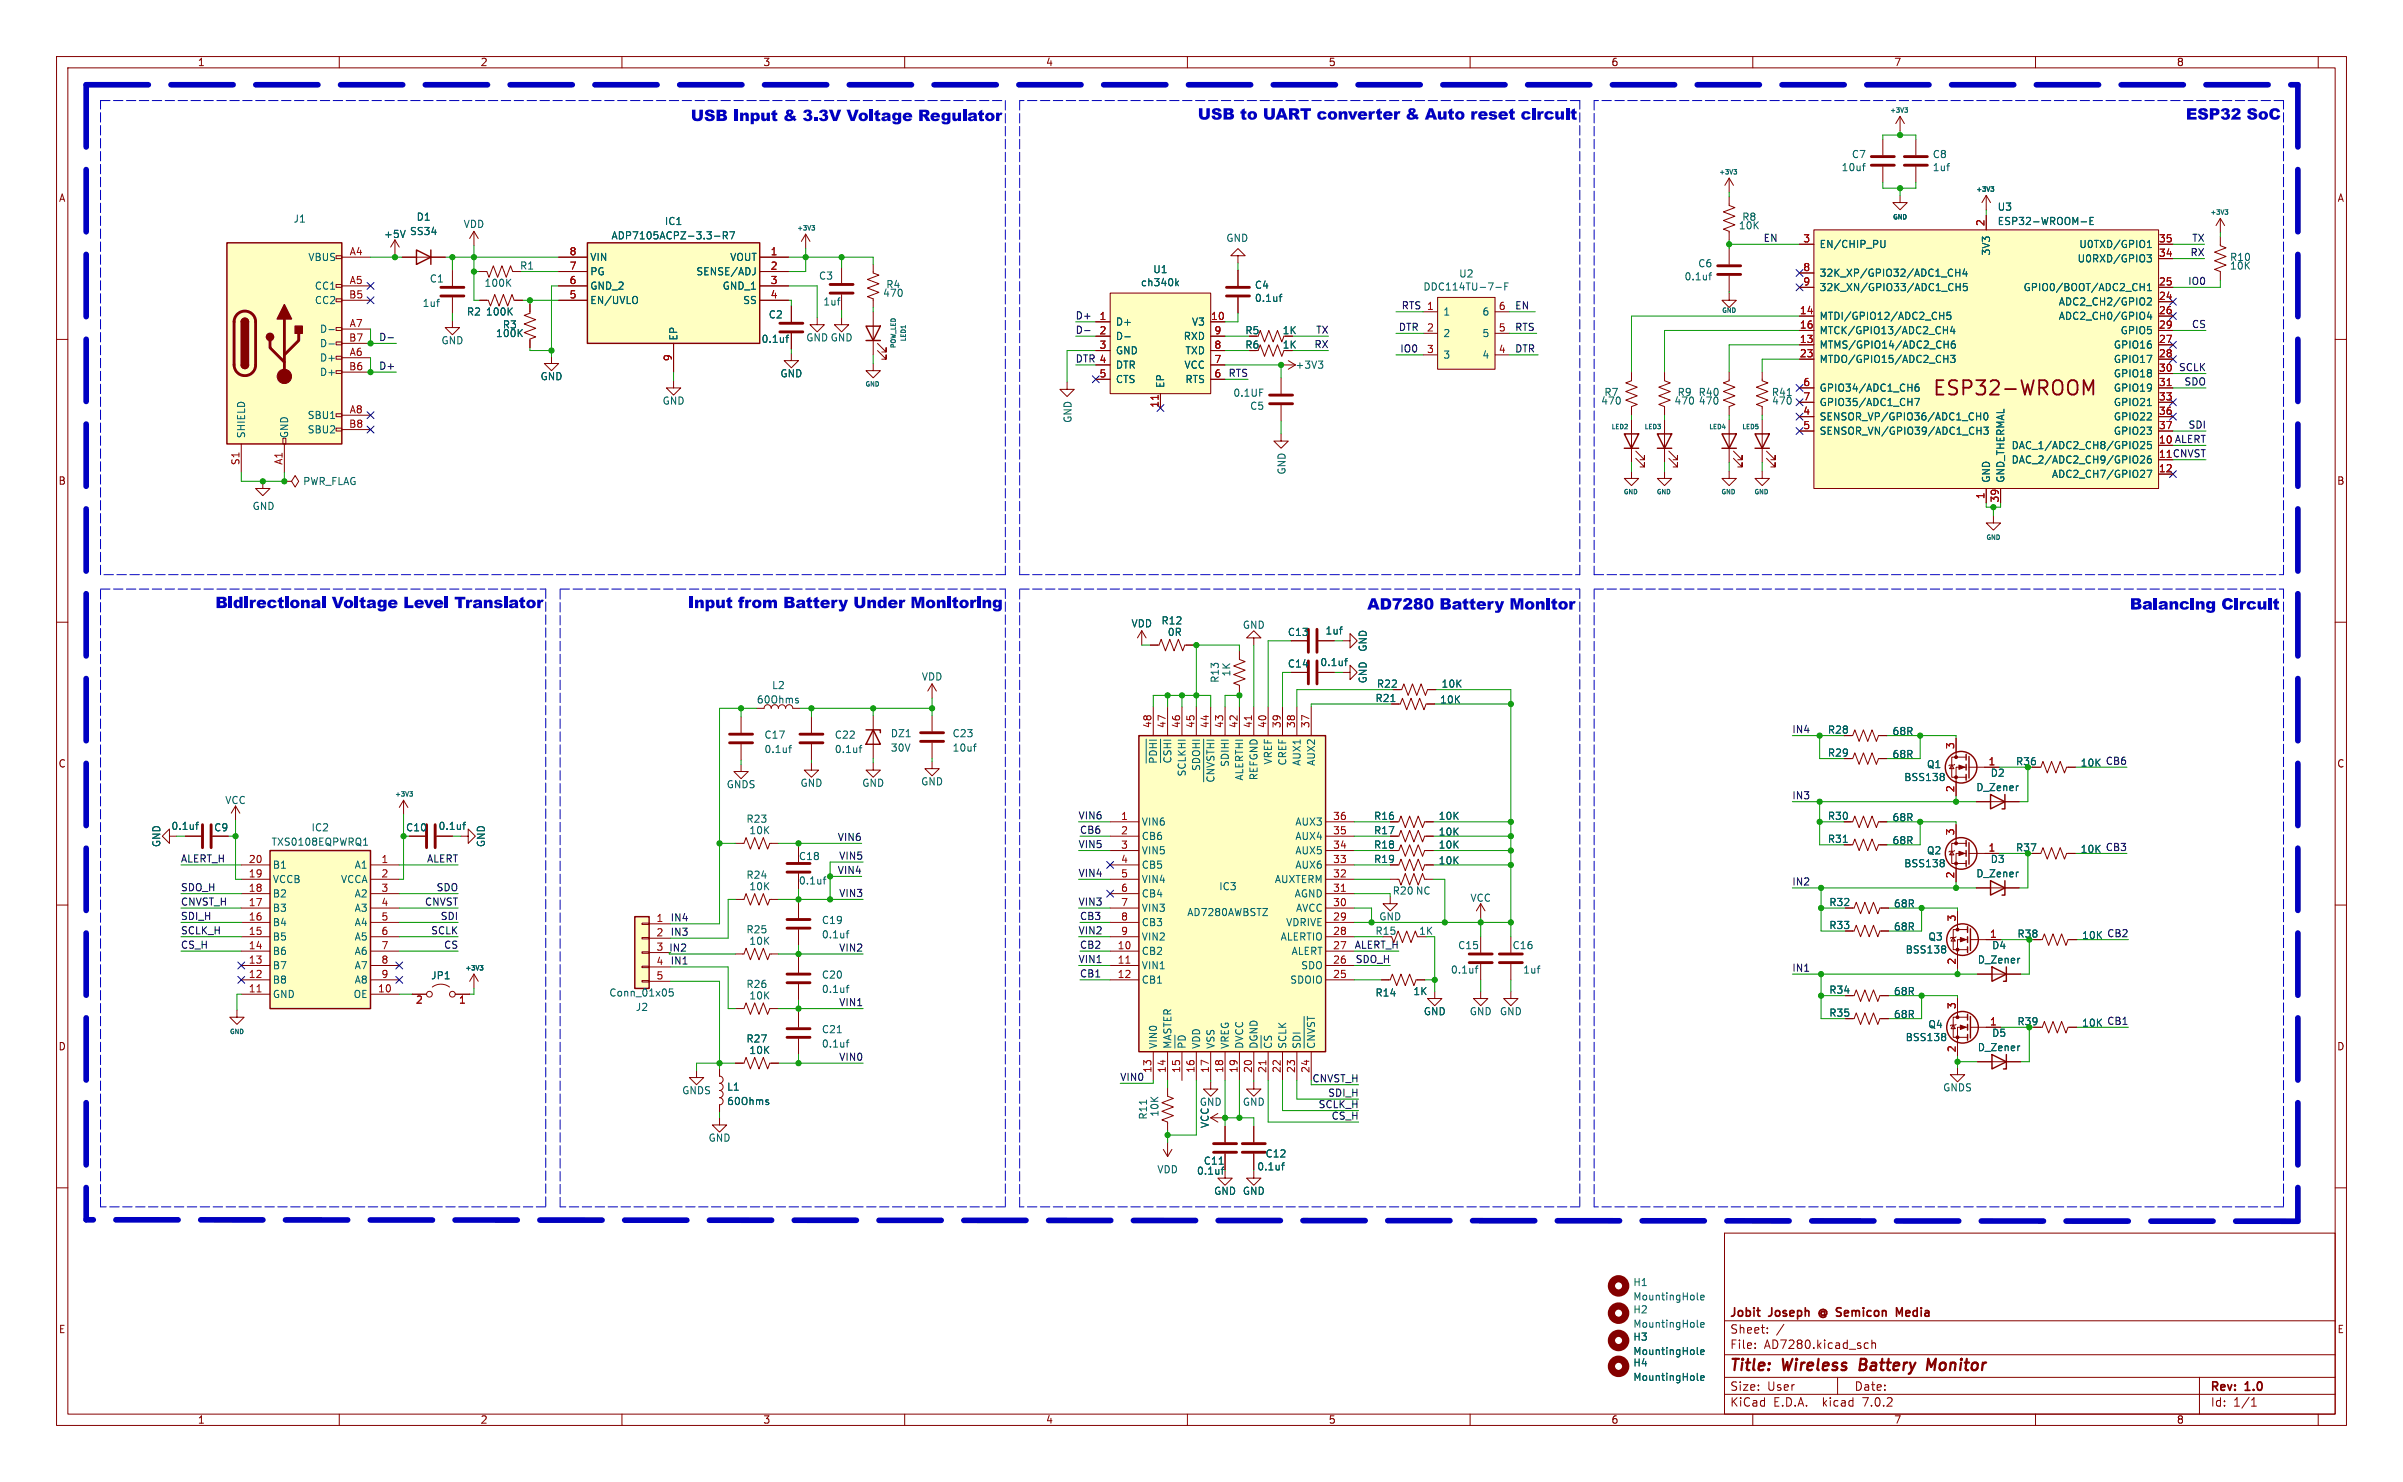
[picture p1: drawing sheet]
<svg xmlns="http://www.w3.org/2000/svg" width="425mm" height="262mm" viewBox="0 0 425 262" stroke-linecap="round" stroke-linejoin="round" font-family="sans-serif">
<defs><g id="words">
<g font-size="2.8" fill="#0000c2">
<text x="122.2" y="21.7">USB Input</text>
<text x="138.5" y="21.7">&amp; 3.3V</text>
<text x="149.7" y="21.7">Voltage</text>
<text x="162.4" y="21.7">Regulator</text>
<text x="211.8" y="21.5">USB to UART converter</text>
<text x="248.6" y="21.5">&amp; Auto reset</text>
<text x="268.9" y="21.5">circuit</text>
<text x="386.6" y="21.5">ESP32</text>
<text x="397.3" y="21.5">SoC</text>
<text x="38.1" y="107.8">Bidirectional</text>
<text x="58.7" y="107.8">Voltage</text>
<text x="71.3" y="107.8">Level Translator</text>
<text x="121.7" y="107.8">Input</text>
<text x="130.5" y="107.8">from Battery</text>
<text x="150.9" y="107.8">Under</text>
<text x="161" y="107.8">Monitoring</text>
<text x="241.8" y="108.1">AD7280</text>
<text x="254.6" y="108.1">Battery</text>
<text x="267" y="108.1">Monitor</text>
<text x="376.7" y="108.1">Balancing</text>
<text x="392.9" y="108.1">Circuit</text>
</g>
<g font-size="2.8" fill="#840000">
<text x="306" y="242.8">Title:</text>
<text x="315.4" y="242.8">Wireless</text>
<text x="329.6" y="242.8">Battery</text>
<text x="342.1" y="242.8">Monitor</text>
</g>
<g font-size="2.1" fill="#840000">
<text x="306" y="233.1">Jobit</text>
<text x="313" y="233.1">Joseph</text>
<text x="322.3" y="233.1">@ Semicon</text>
<text x="336.9" y="233.1">Media</text>
<text x="306" y="238.6">File:</text>
<text x="306" y="235.9">Sheet:</text>
<text x="312" y="238.6">AD7280.kicad_sch</text>
<text x="306" y="248.8">KiCad</text>
<text x="306" y="246">Size:</text>
<text x="312.6" y="246">User</text>
<text x="313.6" y="248.8">E.D.A.</text>
<text x="322.4" y="248.8">kicad</text>
<text x="328" y="246">Date:</text>
<text x="329.5" y="248.8">7.0.2</text>
<text x="391" y="246.2">Rev:</text>
<text x="391" y="248.8">Id:</text>
<text x="395" y="248.8">1/1</text>
<text x="397.2" y="246.2">1.0</text>
</g>
<g font-size="1.8" fill="#840000">
<text x="35" y="11.8">1</text>
<text x="85" y="11.8">2</text>
<text x="135" y="11.8">3</text>
<text x="185" y="11.8">4</text>
<text x="235" y="11.8">5</text>
<text x="285" y="11.8">6</text>
<text x="335" y="11.8">7</text>
<text x="385" y="11.8">8</text>
<text x="10.4" y="35.8">A</text>
<text x="413.4" y="35.8">A</text>
<text x="220.2" y="59.2">R5</text>
<text x="226.8" y="59.2">1K</text>
<text x="220.2" y="61.8">R6</text>
<text x="226.8" y="61.8">1K</text>
<text x="381.8" y="78.5">10 ALERT</text>
<text x="10.3" y="85.8">B</text>
<text x="413.3" y="85.8">B</text>
<text x="10.3" y="135.8">C</text>
<text x="413.3" y="135.8">C</text>
<text x="10.3" y="185.8">D</text>
<text x="413.3" y="185.8">D</text>
<text x="10.4" y="235.8">E</text>
<text x="413.3" y="235.8">E</text>
<text x="35" y="251.8">1</text>
<text x="85" y="251.8">2</text>
<text x="135" y="251.8">3</text>
<text x="185" y="251.8">4</text>
<text x="235" y="251.8">5</text>
<text x="285" y="251.8">6</text>
<text x="335" y="251.8">7</text>
<text x="385" y="251.8">8</text>
</g>
<g font-size="1.8" fill="#006464">
<text x="327.5" y="28.1">C7</text>
<text x="341.8" y="28.1">C8</text>
<text x="325.6" y="30.4">10uf</text>
<text x="341.8" y="30.4">1uf</text>
<text x="51.9" y="39.5">J1</text>
<text x="72.4" y="41.7">SS34</text>
<text x="73.6" y="39.2">D1</text>
<text x="81.9" y="40.4">VDD</text>
<text x="117.5" y="39.9">IC1</text>
<text x="307.5" y="40.7">10K</text>
<text x="308.1" y="39.2">R8</text>
<text x="353.2" y="37.4">U3</text>
<text x="353.2" y="39.9">ESP32-WROOM-E</text>
<text x="54.4" y="46.3">VBUS</text>
<text x="67.9" y="42.2">+5V</text>
<text x="91.9" y="47.8">R1</text>
<text x="104.4" y="46.3">VIN</text>
<text x="108.1" y="42.5">ADP7105ACPZ-3.3-R7</text>
<text x="129" y="46.3">VOUT</text>
<text x="216.8" y="42.9">GND</text>
<text x="300.3" y="47.4">C6</text>
<text x="321.8" y="44">EN/CHIP_PU</text>
<text x="352.1" y="45.3" transform="rotate(-90 352.1 45.3)">3V3</text>
<text x="367.3" y="46.5">U0RXD/GPIO3</text>
<text x="367.6" y="44">U0TXD/GPIO1</text>
<text x="394.3" y="46.3">R10</text>
<text x="394.3" y="47.8">10K</text>
<text x="55.6" y="51.4">CC1</text>
<text x="55.6" y="53.9">CC2</text>
<text x="76" y="50.1">C1</text>
<text x="85.6" y="50.9">100K</text>
<text x="104.4" y="53.9">EN/UVLO</text>
<text x="104.4" y="51.4">GND_2</text>
<text x="104.4" y="48.8">PG</text>
<text x="123" y="48.8">SENSE/ADJ</text>
<text x="127.7" y="51.4">GND_1</text>
<text x="131.3" y="53.9">SS</text>
<text x="144.8" y="49.6">C3</text>
<text x="156.1" y="52.6">470</text>
<text x="156.7" y="51.1">R4</text>
<text x="201.7" y="50.8">ch340k</text>
<text x="203.9" y="48.5">U1</text>
<text x="221.9" y="51.2">C4</text>
<text x="221.9" y="53.5">0.1uf</text>
<text x="251.7" y="51.5">DDC114TU-7-F</text>
<text x="258" y="49.2">U2</text>
<text x="297.9" y="49.7">0.1uf</text>
<text x="321.8" y="49.1">32K_XP/GPIO32/ADC1_CH4</text>
<text x="321.8" y="51.6">32K_XN/GPIO33/ADC1_CH5</text>
<text x="357.8" y="51.6">GPIO0/BOOT/ADC2_CH1</text>
<text x="56.5" y="59">D-</text>
<text x="74.7" y="54.4">1uf</text>
<text x="82.5" y="55.9">R2</text>
<text x="85.9" y="55.9">100K</text>
<text x="87.7" y="59.8">100K</text>
<text x="88.9" y="58.2">R3</text>
<text x="135.9" y="56.5">C2</text>
<text x="145.5" y="54.2">1uf</text>
<text x="197.4" y="57.7">D+</text>
<text x="210.7" y="57.7">V3</text>
<text x="255.3" y="55.9">1</text>
<text x="255.3" y="59.8">2</text>
<text x="262.1" y="59.8">5</text>
<text x="262.1" y="55.9">6</text>
<text x="321.8" y="56.7">MTDI/GPIO12/ADC2_CH5</text>
<text x="321.8" y="59.2">MTCK/GPIO13/ADC2_CH4</text>
<text x="364" y="54.2">ADC2_CH2/GPIO2</text>
<text x="364" y="56.7">ADC2_CH0/GPIO4</text>
<text x="374.9" y="59.2">GPIO5</text>
<text x="56.5" y="64.1">D+</text>
<text x="56.5" y="61.5">D-</text>
<text x="78" y="61">GND</text>
<text x="120" y="60.2" transform="rotate(-90 120 60.2)">EP</text>
<text x="134.6" y="60.8">0.1uf</text>
<text x="142.5" y="60.5">GND GND</text>
<text x="197.4" y="60.3">D-</text>
<text x="197.4" y="62.8">GND</text>
<text x="197.4" y="65.3">DTR</text>
<text x="209.2" y="60.3">RXD</text>
<text x="209.4" y="65.3">VCC</text>
<text x="209.5" y="62.8">TXD</text>
<text x="229" y="65.3">+3V3</text>
<text x="255.3" y="63.6">3</text>
<text x="262.1" y="63.6">4</text>
<text x="321.8" y="61.8">MTMS/GPIO14/ADC2_CH6</text>
<text x="321.8" y="64.3">MTDO/GPIO15/ADC2_CH3</text>
<text x="373.7" y="61.8">GPIO16</text>
<text x="373.7" y="64.3">GPIO17</text>
<text x="56.5" y="66.6">D+</text>
<text x="95.5" y="67.4">GND</text>
<text x="117.1" y="71.7">GND</text>
<text x="138" y="66.9">GND</text>
<text x="197.4" y="67.9">CTS</text>
<text x="206.1" y="68.6" transform="rotate(-90 206.1 68.6)">EP</text>
<text x="209.5" y="67.9">RTS</text>
<text x="218.1" y="70.3">0.1UF</text>
<text x="283.1" y="71.7">470</text>
<text x="283.7" y="70.2">R7</text>
<text x="296.1" y="71.7">470</text>
<text x="296.6" y="70.2">R9</text>
<text x="300.4" y="70.2">R40</text>
<text x="300.4" y="71.7">470</text>
<text x="313.3" y="70.2">R41</text>
<text x="313.3" y="71.7">470</text>
<text x="321.8" y="69.4">GPIO34/ADC1_CH6</text>
<text x="321.8" y="71.9">GPIO35/ADC1_CH7</text>
<text x="373.7" y="66.9">GPIO18</text>
<text x="373.7" y="69.4">GPIO19</text>
<text x="373.7" y="71.9">GPIO21</text>
<text x="43.5" y="77.5" transform="rotate(-90 43.5 77.5)">SHIELD</text>
<text x="51.1" y="77.5" transform="rotate(-90 51.1 77.5)">GND</text>
<text x="54.3" y="74.2">SBU1</text>
<text x="54.3" y="76.8">SBU2</text>
<text x="189.7" y="74.8" transform="rotate(-90 189.7 74.8)">GND</text>
<text x="221" y="72.6">C5</text>
<text x="321.8" y="74.5">SENSOR_VP/GPIO36/ADC1_CH0</text>
<text x="321.8" y="77">SENSOR_VN/GPIO39/ADC1_CH3</text>
<text x="373.7" y="74.5">GPIO22</text>
<text x="373.7" y="77">GPIO23</text>
<text x="227.5" y="84" transform="rotate(-90 227.5 84)">GND</text>
<text x="355.6" y="79.6">DAC_1/ADC2_CH8/GPIO25</text>
<text x="355.6" y="82.1">DAC_2/ADC2_CH9/GPIO26</text>
<text x="53.6" y="85.9">PWR_FLAG</text>
<text x="352.1" y="85.3" transform="rotate(-90 352.1 85.3)">GND</text>
<text x="354.6" y="85.3" transform="rotate(-90 354.6 85.3)">GND_THERMAL</text>
<text x="362.8" y="84.6">ADC2_CH7/GPIO27</text>
<text x="44.6" y="90.3">GND</text>
<text x="200.1" y="111.1">VDD</text>
<text x="205.4" y="110.6">R12</text>
<text x="206.5" y="112.6">0R</text>
<text x="219.7" y="111.3">GND</text>
<text x="227.7" y="112.6">C13</text>
<text x="234.4" y="112.3">1uf</text>
<text x="217.7" y="119.7" transform="rotate(-90 217.7 119.7)">1K</text>
<text x="227.7" y="118.2">C14</text>
<text x="233.5" y="117.9">0.1uf</text>
<text x="241.9" y="115.3" transform="rotate(-90 241.9 115.3)">GND</text>
<text x="133.8" y="124.5">60Ohms</text>
<text x="136.5" y="122">L2</text>
<text x="163" y="120.5">VDD</text>
<text x="215.7" y="120.8" transform="rotate(-90 215.7 120.8)">R13</text>
<text x="241.9" y="120.9" transform="rotate(-90 241.9 120.9)">GND</text>
<text x="243.2" y="124.3">R21</text>
<text x="243.5" y="121.7">R22</text>
<text x="254.6" y="124.5">10K</text>
<text x="254.9" y="121.7">10K</text>
<text x="135.1" y="130.7">C17</text>
<text x="147.6" y="130.7">C22</text>
<text x="157.5" y="130.5">DZ1</text>
<text x="168.4" y="130.5">C23</text>
<text x="323.2" y="129.9">R28</text>
<text x="334.6" y="130.1">68R</text>
<text x="135.1" y="133.3">0.1uf</text>
<text x="147.6" y="133.3">0.1uf</text>
<text x="157.5" y="133">30V</text>
<text x="168.4" y="133">10uf</text>
<text x="205.4" y="135.2" transform="rotate(-90 205.4 135.2)">~{PDHI}</text>
<text x="207.9" y="135.1" transform="rotate(-90 207.9 135.1)">~{CSHI}</text>
<text x="209.9" y="137.4" transform="rotate(-90 209.9 137.4)">SCLKHI</text>
<text x="212.4" y="136.4" transform="rotate(-90 212.4 136.4)">SDOHI</text>
<text x="217.5" y="135.7" transform="rotate(-90 217.5 135.7)">SDIHI</text>
<text x="225.1" y="135.3" transform="rotate(-90 225.1 135.3)">VREF</text>
<text x="227.6" y="135.5" transform="rotate(-90 227.6 135.5)">CREF</text>
<text x="230.2" y="135.5" transform="rotate(-90 230.2 135.5)">AUX1</text>
<text x="232.7" y="135.5" transform="rotate(-90 232.7 135.5)">AUX2</text>
<text x="323.2" y="133.9">R29</text>
<text x="334.6" y="134.2">68R</text>
<text x="340.7" y="136">Q1</text>
<text x="351.6" y="135.4">1</text>
<text x="352" y="137.5">D2</text>
<text x="367.9" y="135.7">10K</text>
<text x="39.8" y="142.3">VCC</text>
<text x="128.5" y="139.5">GNDS</text>
<text x="141.5" y="139.3">GND</text>
<text x="152.4" y="139.3">GND</text>
<text x="162.8" y="139">GND</text>
<text x="215.6" y="138.5" transform="rotate(-90 215.6 138.5)">~{CNVSTHI}</text>
<text x="220" y="138.1" transform="rotate(-90 220 138.1)">ALERTHI</text>
<text x="222.6" y="138.1" transform="rotate(-90 222.6 138.1)">REFGND</text>
<text x="336.7" y="138.2">BSS138</text>
<text x="349.5" y="140">D_Zener</text>
<text x="28.5" y="149.8" transform="rotate(-90 28.5 149.8)">GND</text>
<text x="30.3" y="146.9">0.1uf</text>
<text x="37.8" y="147.1">C9</text>
<text x="48" y="149.7">TXS0108EQPWRQ1</text>
<text x="55" y="147.1">IC2</text>
<text x="71.8" y="147.1">C10</text>
<text x="77.5" y="146.9">0.1uf</text>
<text x="85.9" y="149.8" transform="rotate(-90 85.9 149.8)">GND</text>
<text x="131.9" y="145.6">R23</text>
<text x="132.5" y="147.6">10K</text>
<text x="201.9" y="146.1">VIN6</text>
<text x="201.9" y="148.7">CB6</text>
<text x="229" y="148.7">AUX4</text>
<text x="229" y="146.1">AUX3</text>
<text x="242.9" y="145.1">R16</text>
<text x="242.9" y="147.6">R17</text>
<text x="254.4" y="145.1">10K</text>
<text x="254.4" y="147.9">10K</text>
<text x="323.2" y="145.1">R30</text>
<text x="323.2" y="149.2">R31</text>
<text x="334.6" y="145.4">68R</text>
<text x="334.6" y="149.4">68R</text>
<text x="48.3" y="153.7">B1</text>
<text x="62.6" y="153.7">A1</text>
<text x="131.9" y="155.5">R24</text>
<text x="141.2" y="152.2">C18</text>
<text x="201.9" y="151.2">VIN5</text>
<text x="201.9" y="153.7">CB5</text>
<text x="229" y="153.7">AUX6</text>
<text x="229" y="151.2">AUX5</text>
<text x="242.9" y="150.2">R18</text>
<text x="242.9" y="152.7">R19</text>
<text x="254.4" y="150.2">10K</text>
<text x="254.4" y="153">10K</text>
<text x="336.7" y="153.5">BSS138</text>
<text x="340.7" y="151.2">Q2</text>
<text x="349.5" y="155.3">D_Zener</text>
<text x="352" y="152.7">D3</text>
<text x="367.9" y="150.9">10K</text>
<text x="48.3" y="161.4">B3</text>
<text x="48.3" y="158.8">B2</text>
<text x="48.3" y="156.3">VCCB</text>
<text x="60.2" y="156.3">VCCA</text>
<text x="62.6" y="158.8">A2</text>
<text x="62.6" y="161.4">A3</text>
<text x="132.5" y="157.5">10K</text>
<text x="141.2" y="156.5">0.1uf</text>
<text x="201.9" y="156.3">VIN4</text>
<text x="201.9" y="158.8">CB4</text>
<text x="201.9" y="161.4">VIN3</text>
<text x="215.6" y="157.5">IC3</text>
<text x="225.3" y="156.3">AUXTERM</text>
<text x="228.8" y="158.8">AGND</text>
<text x="229.1" y="161.4">AVCC</text>
<text x="260" y="159.6">VCC</text>
<text x="323.5" y="160.3">R32</text>
<text x="334.9" y="160.6">68R</text>
<text x="48.3" y="166.4">B5</text>
<text x="48.3" y="163.9">B4</text>
<text x="62.6" y="163.9">A4</text>
<text x="62.6" y="166.4">A5</text>
<text x="131.9" y="165.2">R25</text>
<text x="132.5" y="167.2">10K</text>
<text x="145.3" y="163.5">C19</text>
<text x="145.3" y="166.1">0.1uf</text>
<text x="201.9" y="163.9">CB3</text>
<text x="201.9" y="166.4">VIN2</text>
<text x="209.9" y="162.1">AD7280AWBSTZ</text>
<text x="226.4" y="166.4">ALERTIO</text>
<text x="227.3" y="163.9">VDRIVE</text>
<text x="243.2" y="165.4">R15</text>
<text x="243.9" y="162.9">GND</text>
<text x="250.9" y="165.4">1K</text>
<text x="257.8" y="168">C15</text>
<text x="267.4" y="168">C16</text>
<text x="323.5" y="164.4">R33</text>
<text x="334.9" y="164.7">68R</text>
<text x="341" y="166.4">Q3</text>
<text x="352.3" y="168">D4</text>
<text x="368.2" y="166.2">10K</text>
<text x="48.3" y="171.5">B7</text>
<text x="48.3" y="169">B6</text>
<text x="62.6" y="169">A6</text>
<text x="62.6" y="171.5">A7</text>
<text x="76.2" y="173.3">JP1</text>
<text x="145.3" y="173.2">C20</text>
<text x="201.9" y="169">CB2</text>
<text x="201.9" y="171.5">VIN1</text>
<text x="228.3" y="169">ALERT</text>
<text x="230" y="171.5">SDO</text>
<text x="256.5" y="172.3">0.1uf</text>
<text x="269.3" y="172.3">1uf</text>
<text x="337" y="168.7">BSS138</text>
<text x="349.7" y="170.5">D_Zener</text>
<text x="48.3" y="176.6">GND</text>
<text x="48.3" y="174.1">B8</text>
<text x="62.4" y="176.6">OE</text>
<text x="62.6" y="174.1">A8</text>
<text x="107.7" y="176.3">Conn_01x05</text>
<text x="112.4" y="178.9">J2</text>
<text x="131.9" y="174.8">R26</text>
<text x="132.5" y="176.8">10K</text>
<text x="145.3" y="175.7">0.1uf</text>
<text x="201.9" y="174.1">CB1</text>
<text x="228.1" y="174.1">SDOIO</text>
<text x="243.2" y="176.3">R14</text>
<text x="249.9" y="176.1">1K</text>
<text x="251.7" y="179.6">GND</text>
<text x="259.9" y="179.6">GND</text>
<text x="265.2" y="179.6">GND</text>
<text x="323.5" y="175.8">R34</text>
<text x="323.5" y="179.9">R35</text>
<text x="334.9" y="176.1">68R</text>
<text x="131.9" y="184.5">R27</text>
<text x="145.3" y="182.8">C21</text>
<text x="145.3" y="185.4">0.1uf</text>
<text x="204.8" y="185.4" transform="rotate(-90 204.8 185.4)">VIN0</text>
<text x="207.3" y="185.4" transform="rotate(-90 207.3 185.4)">MASTER</text>
<text x="210.5" y="185.4" transform="rotate(-90 210.5 185.4)">~{PD}</text>
<text x="212.4" y="185.4" transform="rotate(-90 212.4 185.4)">VDD</text>
<text x="214.9" y="185.4" transform="rotate(-90 214.9 185.4)">VSS</text>
<text x="217.5" y="185.4" transform="rotate(-90 217.5 185.4)">VREG</text>
<text x="220" y="185.4" transform="rotate(-90 220 185.4)">DVCC</text>
<text x="222.6" y="185.4" transform="rotate(-90 222.6 185.4)">DGND</text>
<text x="225.7" y="185.4" transform="rotate(-90 225.7 185.4)">~{CS}</text>
<text x="227.6" y="185.4" transform="rotate(-90 227.6 185.4)">SCLK</text>
<text x="230.2" y="185.4" transform="rotate(-90 230.2 185.4)">SDI</text>
<text x="233.3" y="185.4" transform="rotate(-90 233.3 185.4)">~{CNVST}</text>
<text x="334.9" y="180.1">68R</text>
<text x="337" y="184.2">BSS138</text>
<text x="341" y="181.9">Q4</text>
<text x="349.7" y="186">D_Zener</text>
<text x="351.9" y="181.4">1</text>
<text x="352.3" y="183.5">D5</text>
<text x="368.2" y="181.7">10K</text>
<text x="132.5" y="186.5">10K</text>
<text x="120.6" y="193.6">GNDS</text>
<text x="128.5" y="193">L1</text>
<text x="128.5" y="195.5">60Ohms</text>
<text x="203" y="198" transform="rotate(-90 203 198)">R11</text>
<text x="205" y="197.5" transform="rotate(-90 205 197.5)">10K</text>
<text x="212.1" y="195.6">GND</text>
<text x="219.7" y="195.6">GND</text>
<text x="343.6" y="193.1">GNDS</text>
<text x="125.3" y="202">GND</text>
<text x="213.9" y="199.5" transform="rotate(-90 213.9 199.5)">VCC</text>
<text x="204.6" y="207.6">VDD</text>
<text x="211.6" y="207.8">0.1uf</text>
<text x="212.8" y="206.1">C11</text>
<text x="222.3" y="207.1">0.1uf</text>
<text x="223.8" y="204.8">C12</text>
<text x="214.7" y="211.4">GND GND</text>
<text x="288.8" y="227.5">H1</text>
<text x="288.8" y="232.3">H2</text>
<text x="288.8" y="230.1">MountingHole</text>
<text x="288.8" y="234.9">MountingHole</text>
<text x="288.8" y="237.2">H3</text>
<text x="288.8" y="239.7">MountingHole</text>
<text x="288.8" y="241.7">H4</text>
<text x="288.8" y="244.3">MountingHole</text>
</g>
<g font-size="1.8" fill="#a90000">
<text x="351" y="40" transform="rotate(-90 351 40)">2</text>
<text x="61.8" y="45.2">A4</text>
<text x="100.7" y="47.8">7</text>
<text x="100.7" y="45.2">8</text>
<text x="136.2" y="45.2">1</text>
<text x="136.2" y="47.8">2</text>
<text x="318.9" y="42.9">3</text>
<text x="381.8" y="45.5">34</text>
<text x="381.8" y="42.9">35</text>
<text x="61.7" y="52.8">B5</text>
<text x="61.8" y="50.3">A5</text>
<text x="100.7" y="52.8">5</text>
<text x="100.7" y="50.3">6</text>
<text x="136.2" y="50.3">3</text>
<text x="136.2" y="52.8">4</text>
<text x="318.9" y="48">8</text>
<text x="318.9" y="50.5">9</text>
<text x="381.8" y="53.1">24</text>
<text x="381.8" y="50.5">25</text>
<text x="61.8" y="57.9">A7</text>
<text x="194.4" y="56.6">1</text>
<text x="194.4" y="59.2">2</text>
<text x="214.1" y="56.6">10</text>
<text x="214.7" y="59.2">9</text>
<text x="252.3" y="58.7">2</text>
<text x="265" y="58.7">5</text>
<text x="265" y="54.9">6</text>
<text x="318.3" y="55.6">14</text>
<text x="318.3" y="58.2">16</text>
<text x="381.8" y="55.6">26</text>
<text x="381.8" y="58.2">29</text>
<text x="61.7" y="65.5">B6</text>
<text x="61.7" y="60.5">B7</text>
<text x="61.8" y="63">A6</text>
<text x="118.9" y="63.9" transform="rotate(-90 118.9 63.9)">9</text>
<text x="194.4" y="61.7">3</text>
<text x="194.4" y="64.3">4</text>
<text x="214.7" y="64.3">7</text>
<text x="214.7" y="61.7">8</text>
<text x="252.3" y="62.5">3</text>
<text x="265" y="62.5">4</text>
<text x="318.3" y="60.7">13</text>
<text x="318.3" y="63.2">23</text>
<text x="381.8" y="60.7">27</text>
<text x="381.8" y="63.2">28</text>
<text x="381.8" y="65.8">30</text>
<text x="194.4" y="66.8">5</text>
<text x="214.7" y="66.8">6</text>
<text x="318.9" y="68.3">6</text>
<text x="318.9" y="70.9">7</text>
<text x="381.8" y="68.3">31</text>
<text x="381.8" y="70.9">33</text>
<text x="61.7" y="75.7">B8</text>
<text x="61.8" y="73.2">A8</text>
<text x="205" y="72.1" transform="rotate(-90 205 72.1)">11</text>
<text x="318.9" y="73.4">4</text>
<text x="318.9" y="75.9">5</text>
<text x="381.8" y="73.4">36</text>
<text x="381.8" y="75.9">37</text>
<text x="42.4" y="82.3" transform="rotate(-90 42.4 82.3)">S1</text>
<text x="50" y="82.2" transform="rotate(-90 50 82.2)">A1</text>
<text x="381.8" y="81">11 CNVST</text>
<text x="381.8" y="83.6">12</text>
<text x="381.8" y="78.5">10</text>
<text x="381.8" y="81">11</text>
<text x="351" y="88.3" transform="rotate(-90 351 88.3)">1</text>
<text x="353.6" y="88.9" transform="rotate(-90 353.6 88.9)">39</text>
<text x="203.7" y="128.8" transform="rotate(-90 203.7 128.8)">48</text>
<text x="206.2" y="128.8" transform="rotate(-90 206.2 128.8)">47</text>
<text x="208.8" y="128.8" transform="rotate(-90 208.8 128.8)">46</text>
<text x="211.3" y="128.8" transform="rotate(-90 211.3 128.8)">45</text>
<text x="213.9" y="128.8" transform="rotate(-90 213.9 128.8)">44</text>
<text x="216.4" y="128.8" transform="rotate(-90 216.4 128.8)">43</text>
<text x="218.9" y="128.8" transform="rotate(-90 218.9 128.8)">42</text>
<text x="221.5" y="128.8" transform="rotate(-90 221.5 128.8)">41</text>
<text x="224" y="128.8" transform="rotate(-90 224 128.8)">40</text>
<text x="226.6" y="128.8" transform="rotate(-90 226.6 128.8)">39</text>
<text x="229.1" y="128.8" transform="rotate(-90 229.1 128.8)">38</text>
<text x="231.6" y="128.8" transform="rotate(-90 231.6 128.8)">37</text>
<text x="345.7" y="132.5" transform="rotate(-90 345.7 132.5)">3</text>
<text x="345.7" y="140.1" transform="rotate(-90 345.7 140.1)">2</text>
<text x="198.2" y="145">1</text>
<text x="198.2" y="147.6">2</text>
<text x="235.7" y="147.6">35</text>
<text x="235.7" y="145">36</text>
<text x="345.7" y="147.7" transform="rotate(-90 345.7 147.7)">3</text>
<text x="43.9" y="155.2">19</text>
<text x="43.9" y="152.7">20</text>
<text x="67.4" y="152.7">1</text>
<text x="67.4" y="155.2">2</text>
<text x="198.2" y="150.1">3</text>
<text x="198.2" y="152.7">4</text>
<text x="198.2" y="155.2">5</text>
<text x="235.7" y="155.2">32</text>
<text x="235.7" y="152.7">33</text>
<text x="235.7" y="150.1">34</text>
<text x="345.7" y="155.4" transform="rotate(-90 345.7 155.4)">2</text>
<text x="351.6" y="150.6">1</text>
<text x="43.9" y="160.3">17</text>
<text x="43.9" y="157.7">18</text>
<text x="67.4" y="157.7">3</text>
<text x="67.4" y="160.3">4</text>
<text x="198.2" y="157.7">6</text>
<text x="198.2" y="160.3">7</text>
<text x="235.7" y="160.3">30</text>
<text x="235.7" y="157.7">31</text>
<text x="43.9" y="167.9">14</text>
<text x="43.9" y="165.4">15</text>
<text x="43.9" y="162.8">16</text>
<text x="67.4" y="162.8">5</text>
<text x="67.4" y="165.4">6</text>
<text x="67.4" y="167.9">7</text>
<text x="116" y="163.1">1</text>
<text x="116" y="165.6">2</text>
<text x="197.6" y="167.9">10</text>
<text x="198.2" y="162.8">8</text>
<text x="198.2" y="165.4">9</text>
<text x="235.7" y="167.9">27</text>
<text x="235.7" y="165.4">28</text>
<text x="235.7" y="162.8">29</text>
<text x="345.9" y="163" transform="rotate(-90 345.9 163)">3</text>
<text x="351.9" y="165.9">1</text>
<text x="43.9" y="173">12</text>
<text x="43.9" y="170.4">13</text>
<text x="67.4" y="170.4">8</text>
<text x="67.4" y="173">9</text>
<text x="116" y="168.1">3</text>
<text x="116" y="170.7">4</text>
<text x="116" y="173.2">5</text>
<text x="197.6" y="170.4">11</text>
<text x="197.6" y="173">12</text>
<text x="235.7" y="173">25</text>
<text x="235.7" y="170.4">26</text>
<text x="345.9" y="170.6" transform="rotate(-90 345.9 170.6)">2</text>
<text x="43.9" y="175.5">11</text>
<text x="66.8" y="175.5">10</text>
<text x="73.5" y="177.7">2</text>
<text x="81.1" y="177.7">1</text>
<text x="345.9" y="178.5" transform="rotate(-90 345.9 178.5)">3</text>
<text x="206.2" y="189.7" transform="rotate(-90 206.2 189.7)">14</text>
<text x="208.8" y="189.7" transform="rotate(-90 208.8 189.7)">15</text>
<text x="211.3" y="189.7" transform="rotate(-90 211.3 189.7)">16</text>
<text x="213.9" y="189.7" transform="rotate(-90 213.9 189.7)">17</text>
<text x="216.4" y="189.7" transform="rotate(-90 216.4 189.7)">18</text>
<text x="218.9" y="189.7" transform="rotate(-90 218.9 189.7)">19</text>
<text x="221.5" y="189.7" transform="rotate(-90 221.5 189.7)">20</text>
<text x="224" y="189.7" transform="rotate(-90 224 189.7)">21</text>
<text x="226.6" y="189.7" transform="rotate(-90 226.6 189.7)">22</text>
<text x="229.1" y="189.7" transform="rotate(-90 229.1 189.7)">23</text>
<text x="231.6" y="189.7" transform="rotate(-90 231.6 189.7)">24</text>
<text x="345.9" y="186.1" transform="rotate(-90 345.9 186.1)">2</text>
</g>
<g font-size="1.8" fill="#0f0f0f">
<text x="311.9" y="42.8">EN</text>
<text x="387.3" y="45.4">RX</text>
<text x="387.6" y="42.8">TX</text>
<text x="386.9" y="50.5">IO0</text>
<text x="190.2" y="59.1">D-</text>
<text x="190.2" y="56.5">D+</text>
<text x="232.6" y="59.1">TX</text>
<text x="247.4" y="58.6">DTR</text>
<text x="247.9" y="54.8">RTS 1</text>
<text x="268" y="58.6">RTS</text>
<text x="268" y="54.8">EN</text>
<text x="387.5" y="58.1">CS</text>
<text x="67.1" y="60.4">D-</text>
<text x="67.1" y="65.4">D+</text>
<text x="190.2" y="64.2">DTR 4</text>
<text x="232.3" y="61.6">RX</text>
<text x="247.6" y="62.4">IO0</text>
<text x="268" y="62.4">DTR</text>
<text x="385.2" y="65.7">SCLK</text>
<text x="217.2" y="66.7">RTS</text>
<text x="386.2" y="68.2">SDO</text>
<text x="386.9" y="75.9">SDI</text>
<text x="317" y="129.7">IN4</text>
<text x="367.9" y="135.7">10K CB6</text>
<text x="317" y="141.4">IN3</text>
<text x="148" y="148.7">VIN6</text>
<text x="190.8" y="144.9">VIN6</text>
<text x="191" y="147.5">CB6</text>
<text x="32" y="152.6">ALERT_H</text>
<text x="75.4" y="152.6">ALERT</text>
<text x="148" y="154.6">VIN4</text>
<text x="148.3" y="152.1">VIN5</text>
<text x="190.8" y="155.1">VIN4</text>
<text x="190.8" y="150">VIN5</text>
<text x="367.9" y="150.9">10K CB3</text>
<text x="32" y="160.2">CNVST_H</text>
<text x="32" y="157.6">SDO_H</text>
<text x="75" y="160.2">CNVST</text>
<text x="77.1" y="157.6">SDO</text>
<text x="148.3" y="158.7">VIN3</text>
<text x="190.8" y="160.2">VIN3</text>
<text x="317" y="156.6">IN2</text>
<text x="32" y="162.7">SDI_H</text>
<text x="32" y="167.8">CS_H</text>
<text x="32" y="165.3">SCLK_H</text>
<text x="76.1" y="165.3">SCLK</text>
<text x="77.8" y="162.7">SDI</text>
<text x="78.4" y="167.8">CS</text>
<text x="118.6" y="165.5">IN3</text>
<text x="118.6" y="163">IN4</text>
<text x="190.8" y="165.3">VIN2</text>
<text x="191" y="162.7">CB3</text>
<text x="191" y="167.8">CB2</text>
<text x="239.5" y="167.8">ALERT_H</text>
<text x="368.2" y="166.2">10K CB2</text>
<text x="118.6" y="170.6">IN1</text>
<text x="148.3" y="168.3">VIN2</text>
<text x="190.8" y="170.3">VIN1</text>
<text x="191" y="172.9">CB1</text>
<text x="239.6" y="170.3">SDO_H</text>
<text x="317" y="171.9">IN1</text>
<text x="148.3" y="178">VIN1</text>
<text x="368.2" y="181.7">10K CB1</text>
<text x="148.3" y="187.6">VIN0</text>
<text x="198.1" y="191.2">VIN0</text>
<text x="203.7" y="189.7" transform="rotate(-90 203.7 189.7)">13</text>
<text x="233.1" y="196">SCLK_H</text>
<text x="234.8" y="194">SDI_H</text>
<text x="235.4" y="198">CS_H</text>
</g>
<g font-size="1.8" fill="#009600">
<text x="356.5" y="135.4">R36</text>
<text x="356.5" y="150.7">R37</text>
<text x="246.2" y="158.3">R20 NC</text>
<text x="356.7" y="165.9">R38</text>
<text x="118.4" y="168.3">IN2</text>
<text x="356.7" y="181.4">R39</text>
<text x="232" y="191.4">CNVST_H</text>
</g>
<g font-size="1.1" fill="#006464">
<text x="334.2" y="20.1">+3V3</text>
<text x="304" y="31">+3V3</text>
<text x="349.4" y="34">+3V3</text>
<text x="140.9" y="40.9">+3V3</text>
<text x="334.7" y="38.9">GND</text>
<text x="390.8" y="38.1">+3V3</text>
<text x="304.5" y="55.5">GND</text>
<text x="158.6" y="61.6" transform="rotate(-90 158.6 61.6)">POW_LED</text>
<text x="160.4" y="60.4" transform="rotate(-90 160.4 60.4)">LED1</text>
<text x="153" y="68.5">GND</text>
<text x="284.9" y="76">LED2</text>
<text x="290.8" y="76">LED3</text>
<text x="302.2" y="76">LED4</text>
<text x="308" y="76">LED5</text>
<text x="287.1" y="87.5">GND</text>
<text x="292.9" y="87.5">GND</text>
<text x="304.4" y="87.5">GND</text>
<text x="310.2" y="87.5">GND</text>
<text x="351.2" y="95.6">GND</text>
<text x="69.8" y="141">+3V3</text>
<text x="82.2" y="171.7">+3V3</text>
<text x="40.6" y="183">GND</text>
</g>
</g></defs>
<g fill="none" stroke="#840000" stroke-width=".18">
<path d="M10 10h405v242h-405zM12 12h401v238h-401zM60 10v2M110 10v2M160 10v2M210 10v2M260 10v2M310 10v2M360 10v2M410 10v2M305.8 34.8v1.5l1 .4-2 .8 2 .7-2 .8 2 .8-2 .7 1 .4v1.5M305.8 31.5v2.5"/>
<path d="M305.8 31.5l-.7 1.3M305.8 31.5l.8 1.3M333 24.6v2.8M333 29.5v2.8M336 34.5v1.3h1.3l-1.3 1.3-1.2-1.3h1.2M336 20.6l-.7 1.2M336 20.6v2.5M336 20.6l.8 1.2M338.8 24.6v2.8M338.8 29.5v2.8M351.3 34.5l-.8 1.3M351.3 34.5v2.6"/>
<path d="M351.3 38.1v2.5M351.3 34.5l.7 1.3M392.7 38.6v2.5M392.7 38.6l-.8 1.3M392.7 38.6l.7 1.3M10 60h2M59.4 57.9h1.1v.5h-1.1zM59.4 52.8h1.1v.5h-1.1zM59.4 50.3h1.1v.5h-1.1zM59.4 45.2h1.1v.5h-1.1zM60.5 45.5h5M60.5 50.5h5"/>
<path d="M60.5 58.2h5M60.5 53.1h5M69.8 42.4l-.7 1.3M69.8 42.4v2.6M69.8 42.4l.8 1.3M71.1 45.5h7.6M80 56.6v1.3h1.3l-1.3 1.3-1.3-1.3h1.3M80 47.8v2.7M80 52.6v2.8M83.8 40.9l.8 1.3M83.8 40.9v2.5M83.8 40.9l-.7 1.3"/>
<path d="M84.6 48h1.5l.4 1 .7-2 .8 2 .8-2 .7 2 .8-2 .4 1h1.5M84.8 53.1h1.6l.3 1 .8-2 .8 2 .7-2 .8 2 .8-2 .3 1h1.6M93.7 53.8v1.6l-1 .4 2 .7-2 .8 2 .7-2 .8 2 .8-1 .3v1.6M98.8 45.5h5.1M98.8 50.5h5.1M98.8 53.1h5.1M98.8 48h5.1M134.4 45.5h5M134.4 50.5h5M134.4 53.1h5M134.4 48h5M140 54.1v2.8"/>
<path d="M140 58.9v2.8M142.5 41.4l.8 1.3M142.5 41.4v2.5M142.5 41.4l-.8 1.3M144.5 56.1v1.3h1.3l-1.3 1.3-1.2-1.3h1.2M148.8 56.1v1.3h1.3l-1.3 1.3-1.2-1.3h1.2M148.8 47.2v2.8M148.8 52.1v2.8M154.4 46.7v1.6l1 .3-2 .8 2 .8-2 .7 2 .8-2 .8 1 .3v1.6M154.4 55.1v7.6M193.8 56.9h2.5M193.8 59.4h2.5"/>
<path d="M196.3 51.8h17.8v17.8h-17.8zM214.1 56.9h2.6M214.1 59.4h2.6M218.9 45.2h1.3l-1.3-1.3-1.2 1.3h1.2v1.3M218.9 47.8v2.7M218.9 52.6v2.8M222.5 59.4l.4-1 .7 2.1 .8-2.1 .8 2.1 .7-2.1 .8 2.1 .4-1.1M251.7 55.1h2.6M251.7 58.9h2.6M254.3 52.6h10.1v12.7h-10.1zM264.4 55.1h2.6M264.4 58.9h2.6"/>
<path d="M305.8 51.8v1.3h1.3l-1.3 1.3-1.3-1.3h1.3M305.8 43.9v2.8M305.8 48.8v2.8M318.3 55.9h2.5M318.3 58.4h2.5M318.3 50.8h2.5M318.3 43.2h2.5M318.3 48.3h2.5M320.8 40.6h61v45.8h-61zM381.8 55.9h2.5M381.8 58.4h2.5M381.8 53.3h2.5"/>
<path d="M381.8 50.8h2.5M381.8 43.2h2.5M381.8 45.7h2.5M392.7 41.9v1.5l1 .4-2 .8 2 .7-2 .8 2 .8-2 .7 1 .4v1.5M413 60h2M42.7 78.5v5.1M50 77.5h.5v1h-.5zM50.3 78.5v5.1M59.4 75.7h1.1v.5h-1.1zM59.4 73.2h1.1v.5h-1.1zM59.4 65.5h1.1v.5h-1.1zM59.4 63h1.1v.5h-1.1z"/>
<path d="M59.4 60.5h1.1v.5h-1.1zM60.5 63.2h5M60.5 73.4h5M60.5 65.8h5M60.5 60.7h5M60.5 75.9h5M97.5 63v1.3h1.3l-1.3 1.2-1.2-1.2h1.2M119.1 67.3v1.3h1.3l-1.3 1.3-1.2-1.3h1.2M119.1 60.7v5.1M140 62.5v1.3h1.2l-1.2 1.2-1.3-1.2h1.3M154.4 64.3v1.2h1.3l-1.3 1.3-1.2-1.3h1.2M155.2 62l1.5 1.5v-.8v.8h-.7"/>
<path d="M155.2 60.7l1.5 1.5v-.7v.7h-.7M188.7 67.6v1.2h1.3l-1.3 1.3-1.2-1.3h1.2M193.8 64.5h2.5M193.8 62h2.5M193.8 67.1h2.5M205.2 69.6v2.5M214.1 64.5h2.6M214.1 62h2.6M214.1 67.1h2.6M222.5 62l.4-1 .7 2 .8-2 .8 2 .7-2 .8 2 .4-1M226.6 76.7v1.3h1.2l-1.2 1.2-1.3-1.2h1.3M226.6 64.5h2.5"/>
<path d="M226.6 66.8v2.8M226.6 71.6v2.8M227.8 63.8l1.3 .7M229.1 64.5l-1.3 .8M251.7 62.7h2.6M264.4 62.7h2.6M288.5 65.8v1.5l-1 .4 2.1 .8-2.1 .7 2.1 .8-2.1 .7 2.1 .8-1.1 .4v1.5M288.5 74.2v7.6M289.3 79.8l1.5 1.5v-.8v.8h-.7M294.4 65.8v1.5l1 .4-2 .8 2 .7-2 .8 2 .7-2 .8 1 .4v1.5M294.4 74.2v7.6M295.1 79.8l1.6 1.5v-.8v.8h-.8"/>
<path d="M305.8 65.8v1.5l-1 .4 2 .8-2 .7 2 .8-2 .7 2 .8-1 .4v1.5M305.8 74.2v7.6M306.6 79.8l1.5 1.5v-.8v.8h-.8M311.7 65.8v1.5l1 .4-2.1 .8 2.1 .7-2.1 .8 2.1 .7-2.1 .8 1.1 .4v1.5M311.7 74.2v7.6M312.4 79.8l1.5 1.5v-.8v.8h-.7M318.3 61h2.5M318.3 63.5h2.5M318.3 68.6h2.5M318.3 71.1h2.5M318.3 73.7h2.5M318.3 76.2h2.5"/>
<path d="M381.8 61h2.5M381.8 63.5h2.5M381.8 66h2.5M381.8 68.6h2.5M381.8 71.1h2.5M381.8 73.7h2.5M381.8 76.2h2.5M46.5 85.1v1.3h1.3l-1.3 1.2-1.3-1.2h1.3M50.3 85.1h1.3l.6-1 .6 1-.6 1-.6-1M50.3 85.1h.1M288.5 83.3v1.3h1.3l-1.3 1.3-1.2-1.3h1.2M289.3 81l1.5 1.6v-.8v.8h-.7"/>
<path d="M294.4 83.3v1.3h1.3l-1.3 1.3-1.3-1.3h1.3M295.1 81l1.6 1.6v-.8v.8h-.8M305.8 83.3v1.3h1.3l-1.3 1.3-1.3-1.3h1.3M306.6 81l1.5 1.6v-.8v.8h-.8M311.7 83.3v1.3h1.2l-1.2 1.3-1.3-1.3h1.3M312.4 81l1.5 1.6v-.8v.8h-.7M351.3 86.4v2.5M352.6 91.2v1.3h1.2l-1.2 1.2-1.3-1.2h1.3M353.8 86.4v2.5M381.8 83.8h2.5M10 110h2M201.9 111.5l-.7 1.3"/>
<path d="M201.9 111.5v2.5M201.9 111.5l.8 1.3M203.5 114h1.5l.4-1 .7 2.1 .8-2.1 .7 2.1 .8-2.1 .8 2.1 .3-1.1h1.6M219.2 115.1v1.5l1 .4-2 .7 2 .8-2 .8 2 .7-2 .8 1 .4v1.5M221.7 112.8h1.3l-1.3-1.3-1.2 1.3h1.2v1.2M228.3 113.3h2.8M228.3 118.9h2.8M233.2 113.3h2.8M233.2 118.9h2.8M237.5 118.9h1.3v-1.3l1.2 1.3-1.2 1.2v-1.2M237.5 113.3h1.3v-1.3l1.2 1.3-1.2 1.3v-1.3M413 110h2"/>
<path d="M131.1 135.1v1.3h1.2l-1.2 1.3-1.3-1.3h1.3M131.1 126.7v2.8M131.1 131.6v2.8M133.9 125.2h1.2a.64 .64 0 0 1 .7-.6 .64 .64 0 0 1 .6 .6 .64 .64 0 0 1 .6-.6 .64 .64 0 0 1 .7 .6 .64 .64 0 0 1 .6-.6 .64 .64 0 0 1 .6 .6 .64 .64 0 0 1 .7-.6 .64 .64 0 0 1 .6 .6h1.3M143.5 134.9v1.2h1.3l-1.3 1.3-1.3-1.3h1.3M143.5 126.7v2.8M143.5 131.6v2.8M154.4 134.9v1.2h1.3l-1.3 1.3-1.2-1.3h1.2M154.4 126.5v7.6M164.8 134.6v1.3h1.3l-1.3 1.3-1.2-1.3h1.2M164.8 120.9v2.5M164.8 126.5v2.8"/>
<path d="M164.8 131.3v2.8M164.8 120.9l-.7 1.3M164.8 120.9l.8 1.3M204 125v5M206.5 125v5M209 125v5M211.6 125v5M214.1 125v5M216.7 125v5M219.2 125v5M221.7 125v5M224.3 125v5"/>
<path d="M226.8 125v5M229.4 125v5M231.9 125v5M246.1 124.5h1.5l.4-1.1 .8 2.1 .8-2.1 .7 2.1 .8-2.1 .7 2.1 .4-1h1.5M246.4 121.9h1.5l.4-1 .7 2 .8-2 .8 2 .7-2 .8 2 .4-1h1.5M326.1 134.1h1.6l.3-1 .8 2 .8-2 .7 2 .8-2 .8 2 .3-1h1.6M326.1 130h1.6l.3-1 .8 2.1 .8-2.1 .7 2.1 .8-2.1 .8 2.1 .3-1.1h1.6M345.2 135.3l.4 .6h-.8zM345.7 135.1l-.1 .2h-.8l-.1 .1M345.9 130.6v3.3M347.7 135.6h-1.8v5.1M347.7 133.9h-2.5v3.5h2.5"/>
<path d="M348.2 135.6h5.4M359.4 135.6h1.5l.4-1 .8 2.1 .7-2.1 .8 2.1 .8-2.1 .7 2.1 .4-1.1h1.5M10 160h2M30 147.8v1.3l-1.3-1.3 1.3-1.2v1.2h1.2M32.8 147.8h2.8M37.6 147.8h2.8M41.7 142.5l.7 1.3M41.7 142.5v2.5M41.7 142.5l-.8 1.3M42.7 155.4h5.1M42.7 152.9h5.1M42.7 158h5.1"/>
<path d="M65.5 155.4h5.1M65.5 152.9h5.1M65.5 158h5.1M71.4 141.5l.7 1.2M71.4 141.5v2.5M71.4 141.5l-.8 1.2M72.4 147.8h2.8M77.2 147.8h2.8M81.5 147.8h1.3v-1.2l1.3 1.2-1.3 1.3v-1.3M130 159h1.6l.4-1 .7 2 .8-2 .7 2 .8-2 .8 2 .3-1h1.6M130 149.1h1.6l.4-1 .7 2 .8-2 .7 2 .8-2 .8 2 .3-1h1.6M141.2 149.6v2.8"/>
<path d="M141.2 154.4v2.8M141.2 159.5v2.8M196.3 147.8h5.1M196.3 155.4h5.1M196.3 145.3h5.1M196.3 150.4h5.1M196.3 152.9h5.1M196.3 158h5.1M234.4 147.8h5.1M234.4 155.4h5.1M234.4 145.3h5.1M234.4 150.4h5.1"/>
<path d="M234.4 152.9h5.1M234.4 158h5.1M245.9 158.5v1.3h1.2l-1.2 1.2-1.3-1.2h1.3M245.9 155.4h1.5l.4 1.1 .7-2.1 .8 2.1 .8-2.1 .7 2.1 .8-2.1 .4 1h1.5M245.9 145.3h1.5l.4-1 .7 2 .8-2 .8 2 .7-2 .8 2 .4-1h1.5M245.9 150.4h1.5l.4-1 .7 2 .8-2 .8 2 .7-2 .8 2 .4-1h1.5M245.9 147.8h1.5l.4-1 .7 2 .8-2 .8 2 .7-2 .8 2 .4-1h1.5M245.9 152.9h1.5l.4-1 .7 2 .8-2 .8 2 .7-2 .8 2 .4-1h1.5M261.9 159.8v2.5M261.9 159.8l-.8 1.2M261.9 159.8l.7 1.2M326.1 145.3h1.6l.3-1 .8 2 .8-2 .7 2 .8-2 .8 2 .3-1h1.6"/>
<path d="M326.1 149.4h1.6l.3-1.1 .8 2.1 .8-2.1 .7 2.1 .8-2.1 .8 2.1 .3-1h1.6M345.2 150.5l.4 .6h-.8zM345.7 150.4l-.1 .1h-.8l-.1 .1M345.9 145.8v3.3M347.7 150.9h-1.8v5.1M347.7 149.1h-2.5v3.6h2.5M348.2 150.9h5.4M349.5 157h7.6M349.5 141.7h7.6M359.4 150.9h1.5l.4-1 .8 2 .7-2 .8 2 .8-2 .7 2 .4-1h1.5M413 160h2M41.9 178.6v1.2h-1.3l1.3 1.3 1.3-1.3h-1.3"/>
<path d="M42.7 160.5h5.1M42.7 173.2h5.1M42.7 175.8h5.1M42.7 170.7h5.1M42.7 168.1h5.1M42.7 165.6h5.1M42.7 163.1h5.1M65.5 160.5h5.1M65.5 173.2h5.1M65.5 175.8h5.1M65.5 170.7h5.1M65.5 168.1h5.1"/>
<path d="M65.5 165.6h5.1M65.5 163.1h5.1M72.9 175.8h2.5M76.5 174.5a2.54 2.54 0 0 1 3 0M80.5 175.8h2.6M83.8 172.2v2.6M83.8 172.2l.8 1.3M83.8 172.2l-.7 1.3M113.5 173.4h1.3v.2h-1.3zM113.5 170.8h1.3v.3h-1.3zM113.5 168.3h1.3v.2h-1.3zM113.5 165.7h1.3v.3h-1.3z"/>
<path d="M113.5 163.2h1.3v.2h-1.3zM114.8 163.3h3.8M114.8 165.9h3.8M114.8 168.4h3.8M114.8 170.9h3.8M114.8 173.5h3.8M130 168.7h1.6l.4-1.1 .7 2.1 .8-2.1 .7 2.1 .8-2.1 .8 2.1 .3-1h1.6M130 178.3h1.6l.4-1 .7 2 .8-2 .7 2 .8-2 .8 2 .3-1h1.6M141.2 164.3v2.8M141.2 169.2v2.8M141.2 174v2.8M141.2 178.8v2.8"/>
<path d="M196.3 160.5h5.1M196.3 173.2h5.1M196.3 170.7h5.1M196.3 168.1h5.1M196.3 165.6h5.1M196.3 163.1h5.1M234.4 160.5h5.1M234.4 173.2h5.1M234.4 170.7h5.1M234.4 168.1h5.1M234.4 165.6h5.1M234.4 163.1h5.1"/>
<path d="M244.3 173.2h1.6l.4-1 .7 2 .8-2 .7 2 .8-2 .8 2 .3-1h1.6M246.1 165.6l.4 1 .8-2 .7 2 .8-2 .8 2 .7-2 .4 1M253.7 175.3v1.2h1.3l-1.3 1.3-1.2-1.3h1.2M261.9 175.3v1.2h1.2l-1.2 1.3-1.3-1.3h1.3M261.9 165.6v2.8M261.9 170.4v2.8M267.2 175.3v1.2h-1.3l1.3 1.3 1.3-1.3h-1.3M267.2 165.6v2.8M267.2 170.4v2.8M326.4 176h1.5l.4-1 .8 2 .7-2 .8 2 .7-2 .8 2 .4-1h1.5M326.4 160.5h1.5l.4-1 .8 2 .7-2 .8 2 .7-2 .8 2 .4-1h1.5M326.4 164.6h1.5l.4-1 .8 2 .7-2 .8 2 .7-2 .8 2 .4-1h1.5"/>
<path d="M345.4 165.7l.4 .7h-.7zM345.9 165.6l-.1 .1h-.7l-.2 .2M346.2 161v3.3M346.2 176.5v3.3M348 179.8h-2.6v3.6h2.6M348 166.1h-1.8v5.1M348 164.3h-2.6v3.6h2.6M348.5 166.1h5.3M349.8 172.2h7.6M359.7 166.1h1.5l.4-1 .7 2 .8-2 .8 2 .7-2 .8 2 .4-1h1.5M123.2 189.2v1.3h1.3l-1.3 1.3-1.3-1.3h1.3M127.3 197.6v1.3h1.2l-1.2 1.3-1.3-1.3h1.3"/>
<path d="M127.3 189v1.2a.64 .64 0 0 1 .6 .7 .64 .64 0 0 1-.6 .6 .64 .64 0 0 1 .6 .7 .64 .64 0 0 1-.6 .6 .64 .64 0 0 1 .6 .6 .64 .64 0 0 1-.6 .7 .64 .64 0 0 1 .6 .6 .64 .64 0 0 1-.6 .6v1.3M130 188h1.6l.4-1.1 .7 2.1 .8-2.1 .7 2.1 .8-2.1 .8 2.1 .3-1h1.6M141.2 183.6v2.8M204 185.9v5.1M206.5 192.3v1.5l1 .4-2 .7 2 .8-2 .8 2 .7-2 .8 1 .4v1.5M206.5 185.9v5.1M209 185.9v5.1M211.6 185.9v5.1M214.1 191.3v1.2h1.3l-1.3 1.3-1.2-1.3h1.2M214.1 185.9v5.1M214.1 197.6l1.3 .8M214.1 197.6h2.6"/>
<path d="M215.4 196.8l-1.3 .8M216.7 185.9v5.1M216.7 199.1v2.8M219.2 185.9v5.1M221.7 191.3v1.2h1.3l-1.3 1.3-1.2-1.3h1.2M221.7 185.9v5.1M221.7 199.1v2.8M224.3 185.9v5.1M226.8 185.9v5.1M229.4 185.9v5.1M231.9 185.9v5.1M326.4 180.1h1.5l.4-1 .8 2 .7-2 .8 2 .7-2 .8 2 .4-1h1.5"/>
<path d="M345.4 181.2l.4 .7h-.7zM345.9 181.1l-.1 .1h-.7l-.2 .2M346.2 188.7v1.3h1.3l-1.3 1.3-1.3-1.3h1.3M348 181.6h-1.8v5.1M348.5 181.6h5.3M349.8 187.7h7.6M359.7 181.6h1.5l.4-1 .7 2 .8-2 .8 2 .7-2 .8 2 .4-1h1.5M10 210h2M205.7 203.2l.8 1.3M206.5 201.9v2.6M207.3 203.2l-.8 1.3M216.7 207v1.3h1.2l-1.2 1.2-1.3-1.2h1.3"/>
<path d="M216.7 204v2.8M221.7 207v1.3h1.3l-1.3 1.2-1.2-1.2h1.2M221.7 204v2.8M305 218h108v32h-108zM413 210h2M305 239.5h108M305 233.5h108M310.4 238.3v.1M310.4 237.5v.1M312.6 235.6v.1M312.6 234.8v.1M315.5 234.1l-1.3 2"/>
<path d="M330 237.4l.4 .1M330.4 238.3l-.4 .1M331.1 237.5l.2-.1 .3 .1 .1 .9M331.1 236.9v1.5M60 250v2M110 250v2M160 250v2M210 250v2M260 250v2M305 246.5h108M305 243.5h108M310 250v2"/>
<path d="M325 243.5v3M360 250v2M389 243.5v6.5M398.2 248.6h.9M398.2 247.5l.4-.4v1.5M410 250v2"/>
<circle cx="75.9" cy="175.8" r=".51"/>
<circle cx="80" cy="175.8" r=".51"/>
</g>
<path d="M341.5 241.7l-.5-1.5-.2 2" fill="none" stroke="#840000" stroke-width=".4"/>
<path d="M321.9 231.7a.69 .69 0 0 0 0 1M336.4 231.2l-.5 1.1-.5-1.1v1.5" fill="none" stroke="#840000" stroke-width=".3"/>
<g fill="none" stroke="#006464" stroke-width=".18">
<path d="M336.9 19.1h.5l-.3 .3h.2l.1 .3-.4 .2M143.6 39.9h.5l-.3 .3 .2 .1 .1 .2-.4 .2M306.6 30h.5l-.2 .3 .2 .1v.2l-.3 .2M329.4 29.3h.5M329.9 28.9l-.3 .1M352.1 33h.5l-.3 .3 .3 .1v.3l-.4 .1M368.1 39.2h.9M369.6 39h.5M370.2 38.4h-.6v1.3h.6M393.5 37.1h.5l-.3 .3 .3 .1v.2l-.4 .2M58.2 58.3h.9M71.7 40.7l-.5 1.3"/>
<path d="M112.7 52.6v.9M126.4 41.8h.9M127.9 41.6h.6l.2-.2-.1-.3-.7-.1v1.2M128.2 41.6l.5 .6M129.1 41h.8l-.5 1.2M133.6 47.3v.9l-.4 .4M139 59.7h.5M139.5 59.3l-.3 .1v1.1M198.9 59.5h1M208.1 50l.3 .5M208.4 49.7l-.4 .5M226.2 52.4h.5"/>
<path d="M226.7 52l-.3 .2v1.1M264.6 50.8h.9M266.1 50.6h.5M266.7 50h-.6v1.3M302.2 48.6h.5M302.7 48.2l-.3 .2v1.1M333.4 42.5v1l-.2 .2-.3 .1M343 55.8h.8M343.7 58.3h.7M343.8 55.2v1.3M344.4 57.7v1.3M345 55.2h-.6l-.1 .6 .2-.1h.4l.1 .2v.4l-.2 .2-.5-.2"/>
<path d="M345.3 57.7l-.3 .9h.8M345.6 58.2v.8M345.9 47.6v1.2M345.9 48.2h.7M345.9 50.7h.8M345.9 50.1v1.3M346.6 47.6v1.2M346.7 50.1v1.3M347.5 47.5l-.3 .9h.7M347.8 48v.8M347.9 50.1h-.6l-.1 .6 .2-.1 .4 .1 .1 .1v.5l-.2 .1-.5-.1M378.5 50.7h.7"/>
<path d="M379.2 50.1v1.3M379.7 45h.8l-.4 .5 .3 .1v.6l-.1 .1-.6-.1M379.8 52.8l.5-.1 .2 .3-.8 .9h.8M379.8 51.4h.7M379.8 42.9l.3-.4v1.3M379.8 50.5l.3-.4v1.3M379.8 43.8h.7M380.1 55.1l-.3 .9h.8M380.4 55.6v.9M58.2 60.8h.9M58.5 74h.7M233.2 63.8h.7l-.4 .5"/>
<path d="M233.7 64.3l.2 .3v.3l-.2 .2M338.6 70.4h.9l-.6 1.3M339.3 67.9l-.4 .1a.86 .86 0 0 0 0 1.2l.5-.2v-.4l-.2-.2h-.4l-.1 .2M343.8 63.4h.7M343.8 60.9h.8M344.5 62.8v1.3M344.6 60.3v1.2M345 62.8h.8l-.5 .5 .4 .1v.6l-.2 .1-.5-.1M345.7 60.3h-.4a.86 .86 0 0 0 0 1.2l.5-.1v-.4l-.2-.2h-.4l-.1 .2M349.6 73.6h.7M349.6 76.1h.8M350.3 73v1.2"/>
<path d="M350.4 75.5v1.3M350.8 75.5h.8l-.4 .5 .4 .1v.6l-.2 .1-.6-.1M351 73.1l.1-.1a.68 .68 0 0 1 .5 .6 .68 .68 0 0 1-.5 .6l-.1-.1-.2-.3zM378.6 78.2l.5-.1 .2 .3-.8 .9h.8M379.8 71.7h.7M380.4 78.1h-.6v.6l.2-.2 .4 .1 .1 .2-.1 .4-.1 .1-.5-.1M378.6 80.7l.5-.1 .2 .4-.8 .9h.8M379.7 83.1h.9l-.6 1.3M380.4 80.6l-.4 .1a.86 .86 0 0 0 0 1.2l.4-.2 .1-.4-.2-.2h-.3l-.2 .2M237.8 116.8h.5M238.3 116.4l-.3 .2v1.1M72.5 140h.4l-.2 .3h.2v.3l-.3 .2"/>
<path d="M139.5 132.2h.5M140 131.8l-.3 .2v1M140.9 123.9h.3v.2l-.1 .2h-.3M140.9 123.4l.3 .1M151.9 132.2h.5M152.4 131.8l-.3 .2v1M172.2 131.9h.4M172.6 131.5l-.2 .1M202.7 130.7v4.2M203.3 132.2h1.2M203.3 131.5h1.2M203.3 130.9h1.2"/>
<path d="M203.5 134l-.2 .2v.5h1.2M203.6 132.8l-.3 .2v.5h1.2M205.3 130.7v4.1M205.8 132.2h1.3M205.8 131.5h1.3M205.8 130.9h1.3M212.9 130.7v7.5M213.4 132.2h1.3M213.4 132.6v.7M213.4 136.1h1.3l-1.3 .7h1.3M213.4 134.8l1.3 .4-1.3 .4M213.4 133h1.3"/>
<path d="M213.4 131.5h1.3M213.4 130.9h1.3M213.5 133.7l-.1 .5 .3 .2M213.6 137.3l-.2 .4 .3 .4M343.7 136.8l.2 .2-.2 .2M343.7 137.3l.2 .2-.2 .4M356.9 138.9h.1M34.6 145.8h.5M35.1 145.4l-.3 .1v1.1M64.3 149.4h.7M64.5 148.3l.2-.1v1.2M81.9 145.8h.4"/>
<path d="M82.3 145.4l-.3 .1v1.1M145.6 155.4h.5M146.1 155l-.3 .2v1.1M343.7 152l.2 .2-.2 .3M343.7 152.6l.2 .2-.2 .4M356.9 154.2h.1M84.9 170.7h.5l-.3 .3 .3 .1v.2l-.4 .2M119 174.8h-.6l-.1 .6 .2-.1 .5 .1 .1 .2-.1 .4-.2 .1-.5-.1M149.7 174.6h.4M149.7 165h.4M150.1 164.5l-.3 .2v1.1M150.1 174.2l-.3 .2v1.1"/>
<path d="M230.7 179.7v5.6M231.2 179.7v.7M260.9 171.2h.5M261.4 170.8l-.3 .1v1.1M344 167.3l.1 .2-.1 .2M344 167.8l.1 .2-.1 .4M357.1 169.4h.1M135.6 194.9h.3l.1 .2-.2 .2h-.2M135.6 194.4l.3 .1M149.7 184.3h.4M150.1 183.8l-.3 .2v1.1M208.6 184.4l-.2 .2v.5h1.2"/>
<path d="M208.7 183.2l-.3 .2v.4h1.2M223.7 183.2l-.1 .5 .2 .2M223.7 184.4l-.1 .4 .3 .3M231.2 183.1h1.3l-1.3 .7h1.3M231.2 181.9l1.3 .4-1.3 .4M231.2 180h1.3M231.3 180.8l-.1 .4 .3 .3M231.3 184.4l-.1 .4 .3 .3M344 182.8l.1 .1-.1 .3M344 183.3l.1 .2-.1 .4M357.1 184.9h.1M216 206.8h.5"/>
<path d="M216.2 206.5v1.1M216.3 206.3h.2M226.7 206h.4M227.1 205.6l-.3 .1v1.1M300.2 234.6h.2M300.2 239.4l.2 .1M300.2 229.8h.2M300.8 229.4l.6-.1-.1-.3h-.3l-.2 .2v.6h.5M300.8 234.2l.6-.1-.1-.2-.3-.1-.2 .2v.6h.5M300.8 239.1l.6-.2-.1-.2-.3-.1-.2 .2v.6h.5M300.2 244h.2M300.8 243.6l.6-.1-.1-.2-.3-.1-.2 .2v.6h.5"/>
</g>
<g fill="none" stroke="#840000" stroke-width=".51">
<path d="M331 29.2h4M331 27.7h4M336.8 29.2h4.1M336.8 27.7h4.1M42 55.6a1.9 1.9 0 0 1 2-.5 1.9 1.9 0 0 1 1.2 1.8v7.6a1.91 1.91 0 0 1-1.9 1.9 1.91 1.91 0 0 1-1.9-1.9v-7.8l.2-.6zM50.3 56.4v10.1M52.8 58.9v1.3l-2.5 2.5M78 52.3h4M78 50.8h4M137.9 58.7h4.1M137.9 57.2h4.1M146.8 51.8h4.1"/>
<path d="M146.8 50.3h4.1M216.9 52.3h4.1M216.9 50.8h4.1M303.8 48.5h4M303.8 47h4M47.8 60.2v1.3l2.5 2.5M224.5 69.9h4.1M224.5 71.4h4.1M231.4 111.3v4M231.4 116.8v4.1M232.9 111.3v4M232.9 116.8v4.1"/>
<path d="M129 131.3h4.1M129 129.8h4.1M141.5 131.3h4M141.5 129.8h4M162.8 131.1h4.1M162.8 129.5h4.1M35.8 145.8v4.1M37.3 145.8v4.1M75.4 145.8v4.1M77 145.8v4.1M139.2 154.2h4.1M139.2 152.7h4.1"/>
<path d="M139.2 173.7h4.1M139.2 172.2h4.1M139.2 164.1h4.1M139.2 162.6h4.1M259.8 170.2h4.1M259.8 168.7h4.1M265.2 170.2h4M265.2 168.7h4M139.2 183.4h4.1M139.2 181.9h4.1M214.6 203.7h4.1M214.6 202.2h4.1"/>
<path d="M219.7 203.7h4.1M219.7 202.2h4.1"/>
</g>
<g fill="#ffffc2" stroke="#ffffc2" stroke-width=".18">
<path d="M40.1 42.9h20.4v35.6h-20.4z"/>
<path d="M254.3 52.6h10.1v12.7h-10.1z"/>
<path d="M103.9 42.9h30.5v17.8h-30.5z"/>
<path d="M320.8 40.6h61v45.8h-61z"/>
<path d="M47.8 150.4h17.7v27.9h-17.7z"/>
<path d="M112.3 162.1h2.5v12.7h-2.5z"/>
<path d="M201.4 130h33v55.9h-33z"/>
<path d="M196.3 51.8h17.8v17.8h-17.8z"/>
</g>
<g fill="none" stroke="#840000" stroke-width=".25">
<path d="M40.1 42.9h20.4v35.6h-20.4zM42.7 56.9a.64 .64 0 0 1 .6-.6 .64 .64 0 0 1 .6 .6M73.7 44.2l2.5 1.3-2.5 1.2zM76.2 44.2v2.5M103.9 42.9h30.5v17.8h-30.5zM153.2 57.7h2.5l-1.3 2.5zM42.7 64.5a.64 .64 0 0 0 .6 .6 .64 .64 0 0 0 .6-.6M153.2 60.2h2.5M287.3 76.7h2.5l-1.3 2.5zM287.3 79.2h2.5M293.1 76.7h2.6l-1.3 2.5zM293.1 79.2h2.6"/>
<path d="M304.5 76.7h2.6l-1.3 2.5zM304.5 79.2h2.6M310.4 76.7h2.5l-1.2 2.5zM310.4 79.2h2.5M153.2 129h2.5v.5M154.4 129l1.3 2.6h-2.5zM201.4 130h33v55.9h-33zM347.7 133.3v1.1M347.7 135.1v1M347.7 136.9v1M348.2 133.7v3.8M47.8 150.4h17.7v27.9h-17.7z"/>
<path d="M347.7 148.6v1M347.7 150.4v1M347.7 152.1v1.1M348.2 149v3.8M352 155.7l2.6 1.3-2.6 1.2zM352 140.5l2.6 1.2-2.6 1.3zM354.6 155.7v2.5h-.5M354.6 140.5v2.5h-.5M112.3 162.1h2.5v12.7h-2.5zM348 163.8v1M348 165.6v1M348 167.4v1"/>
<path d="M348 179.3v1M348.5 164.2v3.8M348.5 179.7v3.8M352.3 170.9l2.5 1.3-2.5 1.3zM354.8 170.9v2.6h-.5M348 181.1v1M348 182.9v1M352.3 186.4l2.5 1.3-2.5 1.3zM354.8 186.4v2.6h-.5"/>
<circle cx="346.8" cy="135.6" r="2.79"/>
<circle cx="346.8" cy="150.9" r="2.79"/>
<circle cx="347.1" cy="166.1" r="2.79"/>
<circle cx="347.1" cy="181.6" r="2.79"/>
</g>
<g fill="#840000" stroke="#840000" stroke-width=".25">
<path d="M42.7 64.5h1.2a.64 .64 0 0 1-.6 .6 .64 .64 0 0 1-.6-.6z"/>
<path d="M42.7 56.9h1.2v7.6h-1.2z"/>
<path d="M42.9 56.4a.64 .64 0 0 1 .7-.1 .64 .64 0 0 1 .3 .6h-1.2z"/>
<path d="M50.3 53.8l1.3 2.6h-2.6z"/>
<path d="M52.2 57.7h1.3v1.2h-1.3z"/>
<circle cx="47.8" cy="59.6" r=".63"/>
</g>
<g fill="#840000" stroke="#840000" stroke-width=".18">
<path d="M346.7 181.2l1 .4-1 .4z"/>
<path d="M346.7 165.7l1 .4-1 .4z"/>
<path d="M346.5 150.5l1 .4-1 .4z"/>
<path d="M346.5 135.3l1 .3-1 .4z"/>
<circle cx="50.3" cy="66.5" r="1.27"/>
<circle cx="346.2" cy="183.4" r=".25"/>
<circle cx="346.2" cy="179.8" r=".25"/>
<circle cx="346.2" cy="167.9" r=".25"/>
<circle cx="346.2" cy="164.3" r=".25"/>
<circle cx="345.9" cy="152.7" r=".25"/>
<circle cx="345.9" cy="149.1" r=".25"/>
<circle cx="345.9" cy="137.4" r=".25"/>
<circle cx="345.9" cy="133.9" r=".25"/>
</g>
<g fill="none" stroke="#840000" stroke-width="1.3">
<circle cx="286.3" cy="237" r="1.27"/>
<circle cx="286.3" cy="232.2" r="1.27"/>
<circle cx="286.3" cy="227.3" r="1.27"/>
<circle cx="286.3" cy="241.6" r="1.27"/>
</g>
<g fill="none" stroke="#840000" stroke-width=".32">
<path d="M342.5 68.4h.9M343.7 67.2h-1.2v2.6h1.2M346.1 67.3l-.9-.1a.62 .62 0 0 0-.5 .6 .62 .62 0 0 0 .5 .6 .93 .93 0 0 1 .9 .6 .65 .65 0 0 1-.4 .8l-1-.2M347.2 68.5h1a.69 .69 0 0 0 .5-.6 .69 .69 0 0 0-.5-.7h-1v2.6M349.5 67.2h1.6l-.8 1a.69 .69 0 0 1 .8 .5v.6l-.2 .3-.3 .2h-.7l-.4-.3M352.1 67.5l.3-.3h.6a.69 .69 0 0 1 .4 1.1l-1.5 1.5h1.6M354.6 68.8h1.9M357.5 67.2l.6 2.6 .5-1.9 .5 1.9 .6-2.6M360.7 68.5h.9a.69 .69 0 0 0 .5-.6 .69 .69 0 0 0-.5-.7h-.9v2.6M361.3 68.5l.8 1.3M363.2 67.6a.85 .85 0 0 1 1-.4 .85 .85 0 0 1 .6 .9v.8a.85 .85 0 0 1-.9 .9 .85 .85 0 0 1-.8-.9zM366.1 67.3a.84 .84 0 0 1 .9 0 .84 .84 0 0 1 .4 .8v.8a.85 .85 0 0 1-.8 .9 .85 .85 0 0 1-.9-.9v-.8l.2-.5z"/>
<path d="M368.5 69.8v-2.6l.9 1.8 .8-1.8v2.6"/>
</g>
<path d="M204.8 69.9v.7M383.3 68.2h.7M221.3 126.5v.8M237.2 157.6h.7M45.5 175.4h.7M199.1 170.3h.7M223.9 187.5v.7" fill="none" stroke="#a90000" stroke-width=".18"/>
<path d="M68.6 59.7h1M191.8 58.4h1" fill="none" stroke="#0f0f0f" stroke-width=".18"/>
<g fill="#0000c2">
<path d="M128.6 105.8l.6-.3v.5h.3v.4h-.3v.6l.1 .2 .2-.1v.4h-.5l-.3-.1-.1-1h-.2v-.4h.2z"/>
<path d="M148.3 106h.6l.3 1 .2-1h.6l-.6 1.7-.3 .3-.7 .1-.1-.4h.4l.2-.2z"/>
<path d="M159 106h.5v.3l.3-.3 .4 .1-.2 .4h-.2l-.2 .1v.9h-.6z"/>
<path d="M175.7 106.2l.5-.2 .4 .2v-.2h.6v1.6l-.3 .4-.8 .1-.4-.2-.1-.4 .8 .2 .2-.2v-.3l-.5 .2-.4-.2-.1-.5h.5l.1 .3 .2 .1 .2-.3v-.3l-.2-.1-.2 .1-.1 .2h-.5z"/>
<path d="M390.3 106.4l.5-.1 .4 .2v-.2h.6v1.5l-.3 .4-.7 .1-.5-.2-.1-.3 .8 .2 .2-.3v-.2l-.5 .2-.4-.3-.1-.4h.5l.1 .2 .1 .1 .3-.3-.1-.3-.1-.1-.2 .1-.1 .3h-.5z"/>
<path d="M402.2 106l.6-.2v.5h.3v.4h-.3v.5v.2h.2l.1 .3-.6 .1-.3-.2v-.9h-.2v-.4h.2z"/>
<path d="M246.6 19.7h.5v.2l.2-.2h.4l-.2 .4h-.2l-.1 .1-.1 .9h-.5z"/>
<path d="M267 19.4l.6-.3v.6h.3v.4h-.3v.6l.1 .1h.2v.3l-.5 .1-.3-.2-.1-.9h-.2v-.4h.2z"/>
<path d="M278 19.4l.5-.3v.6h.3v.4h-.3v.5l.1 .2h.2l.1 .3-.6 .1-.3-.2v-.9h-.2v-.4h.2z"/>
<path d="M55.2 106.2l.6-.2 .7 .2 .1 .3 .1 1h-.5l-.1-.2-.4 .2-.5-.1-.2-.3h.6l.2 .1 .3-.2v-.2l-.5 .3h-.6l.2-.3 .9-.2-.2-.2-.3 .2-.5-.1z"/>
<path d="M57 105.5h.5v2h-.5z"/>
<path d="M68.8 106.2l.6-.2 .6 .2 .3 .3v.4h-1.1l.2 .2 .3-.1 .6 .1-.1 .1-.5 .3-.8-.1-.2-.4-.1-.4h1.1l-.2-.2-.3 .2h-.6z"/>
<path d="M95 106h.5v.3l.3-.3 .4 .1-.2 .4h-.2l-.2 .1v.9h-.6z"/>
<path d="M136.6 19.7l.6-.3v.5h.3v.4h-.3v.6v.1h.3v.4h-.6l-.2-.2-.1-.9h-.2v-.4h.2z"/>
<path d="M146.6 19.4h.6l.5 1.4 .4-1.4h.7l-.8 2h-.6z"/>
<path d="M159.9 20.1l.5-.2 .7 .2 .2 .3v.4h-1.1l.2 .2 .4-.1 .5 .1-.1 .1-.5 .3-.8-.1-.2-.4v-.4h1.1l-.3-.2-.3 .2h-.5z"/>
<path d="M176.2 19.9h.5v.3l.2-.3 .4 .1-.2 .4-.2-.1-.1 .2-.1 .9h-.5z"/>
<path d="M252.1 105.9l.7-.2 .6 .4 .1 1-.3 .6-.7 .1-.5-.3-.1-.7h.5l.1 .4 .2 .2 .2-.1 .1-.3-.1-.7-.2-.2-.2 .1-.1 .6h-.5z"/>
<path d="M264.3 106.3h.6l.3 1 .3-1h.5l-.6 1.7-.3 .3h-.7v-.4l.4 .1 .1-.2z"/>
<path d="M277.5 106.3h.6v.2l.2-.2h.4l-.2 .4h-.2l-.1 .1-.1 1h-.6z"/>
<path d="M394.8 19.3l.7-.2 .6 .2 .2 .4-.1 .3-.8 .7h.9v.4h-1.7l.2-.5 .9-.9-.2-.2-.3 .3h-.6z"/>
</g>
<g fill="none" stroke="#0000c2" stroke-width=".18" stroke-dasharray="1.7 .6">
<path d="M17.8 17.8h160M177.8 17.8v83.8M180.3 17.8v83.8M279.4 17.8h-99.1M281.9 17.8v83.8M403.9 17.8h-122M17.8 104.1h78.7M17.8 101.6v-83.8M96.5 104.1v109.3M99.1 104.1h78.7M177.8 101.6h-160M177.8 104.1v109.3"/>
<path d="M180.3 101.6h99.1M180.3 104.1h99.1M279.4 101.6v-83.8M279.4 104.1v109.3M281.9 101.6h122M281.9 104.1h122M403.9 104.1v109.3M403.9 101.6v-83.8M17.8 213.4v-109.3M96.5 213.4h-78.7M99.1 213.4v-109.3M177.8 213.4h-78.7"/>
<path d="M180.3 213.4v-109.3M279.4 213.4h-99.1M281.9 213.4v-109.3M403.9 213.4h-122"/>
</g>
<path d="M15.2 15h391.2M15.2 15v200.6M406.4 15v200.9M406.4 215.9l-391.2-.3" fill="none" stroke="#0000c2" stroke-width="1" stroke-dasharray="11 4"/>
<g fill="none" stroke="#009600" stroke-width=".18">
<path d="M305.8 34v.8M333 24.6v-.7h5.8v.7M333 32.3v1h5.8v-1M336 23.1v.8M336 33.3v1.2M351.3 37.1v1M65.5 45.5h5.6M65.5 58.2v2.5h4.6M69.8 45v.5M78.7 45.5h20.1M80 45.5v2.3M80 55.4v1.2"/>
<path d="M83.8 43.4v9.7h1M83.8 48h.8M92.2 48h6.6M92.5 53.1h6.3M93.7 53.1v.7M98.8 50.5h-1.3v12.5M139.4 53.1h.6v1M139.4 45.5h15v1.2M139.4 50.5h5.1v5.6M142.5 43.9v4.1h-3.1M148.8 45.5v1.7M148.8 54.9v1.2"/>
<path d="M154.4 54.4v.7M190.2 59.4h3.6M190.2 56.9h3.6M216.7 59.4h4.3M218.9 55.4v1.5h-2.2M218.9 46.5v1.3M228.6 59.4h6.3M246.9 55.1h4.8M246.9 58.9h4.8M267 55.1h4.5M267 58.9h4.8M305.8 43.2h12.5"/>
<path d="M305.8 42.4v1.5M305.8 51.6v.2M318.3 58.4h-23.9v7.4M318.3 55.9h-29.8v9.9M384.3 58.4h5.8M384.3 43.2h5.6M384.3 45.7h5.6M392.7 41.1v.8M392.7 49.5v1.3h-8.4M65.5 63.2v2.6h4.6M93.7 61.5v.5h3.8M119.1 65.8v1.5"/>
<path d="M140 61.7v.8M154.4 62.7v1.6M190.2 64.5h3.6M193.8 62h-5.1v5.6M216.7 64.5h9.9v2.3M216.7 62h4.3M216.7 67.1h4M226.6 74.4v2.3M228.6 62h6.3M246.9 62.7h4.8M267 62.7h5M288.5 73.4v.8"/>
<path d="M294.4 73.4v.8M305.8 73.4v.8M311.7 73.4v.8M318.3 61h-12.5v4.8M318.3 63.5h-6.6v2.3M384.3 76.2h5.8M384.3 78.7h5.8M384.3 66h5.8M384.3 68.6h5.8M42.7 83.6v1.5h7.6v-1.5M288.5 81.8v1.5M294.4 81.8v1.5"/>
<path d="M305.8 81.8v1.5M311.7 81.8v1.5M351.3 88.9v.8h2.5v-.8M352.6 89.7v1.5M384.3 81.3h5.8M201.9 114h1.6M211.1 114h8.1v1.1M211.6 114v11M221.7 114v11M228.3 113.3h-4v11.7M228.3 118.9h-1.5v6.1M236 113.3h1.5"/>
<path d="M236 118.9h1.5M131.1 125.2v1.5M131.1 134.4v.7M133.9 125.2h-6.6v38.1h-8.7M141.5 125.2h23.3M143.5 125.2v1.5M143.5 134.4v.5M154.4 125.2v1.3M154.4 134.1v.8M164.8 123.4v3.1M164.8 134.1v.5M204 125v-2.1h10.1v2.1"/>
<path d="M206.5 122.9v2.1M209 122.9v2.1M219.2 122.9h-2.5v2.1M219.2 122.7v2.3M246.1 124.5h-14.2v.5M246.4 121.9h-17v3.1M253.7 124.5h13.5M254 121.9h13.2v43.7M317 130h9.1M321.8 130v4.1h4.3M333.8 130h12.1v.6M339.6 130v4.1h-5.8"/>
<path d="M353.6 135.6h5v6.1h-1.5M367 135.6h9.2M31.2 147.8h1.6M32 152.9h10.7M32 158h10.7M40.4 147.8h1.3M41.7 145v10.4h1M70.6 152.9h10.4M70.6 158h10.4M71.4 147.8h1M71.4 144v11.4h-.8M80 147.8h1.5"/>
<path d="M127.3 149.1h2.7M130 159h-1.2v6.9h-10.2M137.7 159h15M137.7 149.1h14.7M141.2 149.1v.5M141.2 157.2v2.3M146.8 154.9h5.6M152.7 152.4h-5.9v6.6M190.8 155.4h5.5M190.8 145.3h5.5M190.8 150.4h5.5M191 147.8h5.3"/>
<path d="M239.5 147.8h6.4M239.5 155.4h6.4M239.5 152.9h6.4M239.5 158h6.4M239.5 145.3h6.4M239.5 150.4h6.4M253.5 147.8h13.7M253.5 155.4h2v7.7M253.5 152.9h13.7M253.5 145.3h13.7M253.5 150.4h13.7M317 157h32.5"/>
<path d="M317 141.7h32.5M321.8 145.3h4.3M321.8 141.7v7.7h4.3M322.1 157v7.6h4.3M333.8 145.3h12.1v.5M339.6 145.3v4.1h-5.8M345.9 140.7v1M345.9 156v1M353.6 150.9h5v6.1h-1.5M367 150.9h9.2M32 168.1h10.7M32 163.1h10.7"/>
<path d="M32 165.6h10.7M32 160.5h10.7M42.7 175.8h-.8v2.8M70.6 175.8h2.3M70.6 168.1h10.4M70.6 163.1h10.4M70.6 165.6h10.4M70.6 160.5h10.4M83.8 174.8v1h-.7M118.4 168.7h11.6M118.6 173.5h8.7v15.5M118.6 170.9h10.2v7.4h1.2"/>
<path d="M137.7 168.7h15M137.7 178.3h15M141.2 167.1v2.1M141.2 176.8v2M190.8 165.6h5.5M190.8 160.5h5.5M190.8 170.7h5.5M191 168.1h5.3M191 163.1h5.3M191 173.2h5.3M239.5 168.1h7.9M239.5 163.1h27.7"/>
<path d="M239.5 165.6h5.1M239.5 160.5h3.1v2.6M239.5 173.2h4.8M239.5 170.7h6.4M252 173.2h1.7M252.2 165.6h1.5v9.7M261.9 162.3v3.3M261.9 173.2v2.1M267.2 173.2v2.1M317 172.2h32.8M322.1 160.5h4.3M322.1 176h4.3"/>
<path d="M322.1 172.2v7.9h4.3M334 160.5h12.2v.5M334 176h12.2v.5M339.9 160.5v4.1h-5.9M339.9 176v4.1h-5.9M346.2 171.2v1M353.8 166.1h5.1v6.1h-1.5M367.3 166.1h9.1M127.3 196.6v1M130 188h-6.8v1.2M137.7 188h15M141.2 186.4v1.6"/>
<path d="M204 191v.5h-5.9M206.5 191v1.3M206.5 199.9v2M211.6 191v9.7h-5.1M214.1 191v.3M216.7 191v8.1M216.7 197.6h5v1.5M219.2 191v6.6M221.7 191v.3M224.3 191v7.4h16M226.8 191v5.3h13.5M229.4 191v3.3h10.9"/>
<path d="M231.9 191.8h8.4M346.2 186.7v2M346.2 187.7h3.6M353.8 181.6h5.1v6.1h-1.5M367.3 181.6h9.1M216.7 206.8v.2M221.7 206.8v.2"/>
</g>
<g fill="none" stroke="#000084" stroke-width=".18">
<path d="M64.9 52.5l1.2 1.2M64.9 49.9l1.2 1.3M66.1 52.5l-1.2 1.2M66.1 49.9l-1.2 1.3M317.7 47.7l1.2 1.2M317.7 50.2l1.2 1.2M318.9 47.7l-1.2 1.2M318.9 50.2l-1.2 1.2M383.7 55.3l1.2 1.2M383.7 52.7l1.2 1.2M384.9 55.3l-1.2 1.2M384.9 52.7l-1.2 1.2"/>
<path d="M64.9 75.3l1.2 1.3M64.9 72.8l1.2 1.2M66.1 75.3l-1.2 1.3M66.1 72.8l-1.2 1.2M193.2 66.4l1.2 1.3M194.4 66.4l-1.2 1.3M204.6 71.5l1.2 1.2M205.8 71.5l-1.2 1.2M317.7 73.1l1.2 1.2M317.7 68l1.2 1.2M317.7 75.6l1.2 1.2M317.7 70.5l1.2 1.2"/>
<path d="M318.9 73.1l-1.2 1.2M318.9 68l-1.2 1.2M318.9 75.6l-1.2 1.2M318.9 70.5l-1.2 1.2M383.7 70.5l1.2 1.2M383.7 73.1l1.2 1.2M383.7 62.9l1.2 1.2M383.7 60.4l1.2 1.2M384.9 70.5l-1.2 1.2M384.9 73.1l-1.2 1.2M384.9 62.9l-1.2 1.2M384.9 60.4l-1.2 1.2"/>
<path d="M383.7 83.2l1.2 1.2M384.9 83.2l-1.2 1.2M195.7 157.4l1.3 1.2M195.7 152.3l1.3 1.2M197 157.4l-1.3 1.2M197 152.3l-1.3 1.2M42.1 170.1l1.2 1.2M42.1 172.6l1.2 1.2M43.3 170.1l-1.2 1.2M43.3 172.6l-1.2 1.2M70 170.1l1.2 1.2M70 172.6l1.2 1.2"/>
<path d="M71.2 170.1l-1.2 1.2M71.2 172.6l-1.2 1.2"/>
</g>
<g fill="none" stroke="#840000" stroke-width=".18">
<path d="M351.3 38.1v2.5M71.1 45.5h2.6M76.2 45.5h2.5M84.8 53.1h1.3M91.2 53.1h1.3M93.7 53.8v1.3M98.8 45.5h5.1M98.8 48h5.1M98.8 50.5h5.1M98.8 53.1h5.1M134.4 45.5h5M134.4 48h5"/>
<path d="M134.4 50.5h5M134.4 53.1h5M140 54.1v2.8M140 58.9v2.8M193.8 56.9h2.5M193.8 59.4h2.5M214.1 56.9h2.6M214.1 59.4h2.6M218.9 47.8v2.7M218.9 52.6v2.8M318.3 55.9h2.5M318.3 58.4h2.5"/>
<path d="M318.3 50.8h2.5M318.3 43.2h2.5M318.3 48.3h2.5M381.8 55.9h2.5M381.8 58.4h2.5M381.8 53.3h2.5M381.8 50.8h2.5M381.8 43.2h2.5M381.8 45.7h2.5M93.7 60.2v1.3M119.1 60.7v5.1M193.8 62h2.5"/>
<path d="M193.8 64.5h2.5M193.8 67.1h2.5M205.2 69.6v2.5M214.1 62h2.6M214.1 64.5h2.6M214.1 67.1h2.6M318.3 61h2.5M318.3 63.5h2.5M318.3 68.6h2.5M318.3 71.1h2.5M318.3 73.7h2.5M318.3 76.2h2.5"/>
<path d="M381.8 61h2.5M381.8 63.5h2.5M381.8 66h2.5M381.8 68.6h2.5M381.8 71.1h2.5M381.8 73.7h2.5M381.8 76.2h2.5M351.3 86.4v2.5M353.8 86.4v2.5M381.8 83.8h2.5M203.5 114h1.2M209.8 114h1.3"/>
<path d="M228.3 118.9h2.8M228.3 113.3h2.8M233.2 118.9h2.8M233.2 113.3h2.8M246.1 124.5h1.3M246.4 121.9h1.2M252.5 124.5h1.2M252.7 121.9h1.3M326.1 134.1h1.3M326.1 130h1.3M332.5 134.1h1.3M332.5 130h1.3"/>
<path d="M345.9 130.6v2.5M345.9 138.2v2.5M351 135.6h2.6M359.4 135.6h1.3M365.8 135.6h1.2M32.8 147.8h2.8M37.6 147.8h2.8M72.4 147.8h2.8M77.2 147.8h2.8M245.9 145.3h1.2M245.9 150.4h1.2M245.9 147.8h1.2"/>
<path d="M245.9 152.9h1.2M252.2 145.3h1.3M252.2 150.4h1.3M252.2 147.8h1.3M252.2 152.9h1.3M326.1 145.3h1.3M326.1 149.4h1.3M332.5 145.3h1.3M332.5 149.4h1.3M345.9 145.8v2.5M345.9 153.4v2.6M349.5 157h2.5"/>
<path d="M349.5 141.7h2.5M351 150.9h2.6M354.6 157h2.5M354.6 141.7h2.5M359.4 150.9h1.3M365.8 150.9h1.2M72.9 175.8h2.5M80.5 175.8h2.6M244.3 173.2h1.3M250.7 173.2h1.3M326.4 176h1.3M326.4 160.5h1.3"/>
<path d="M326.4 164.6h1.3M332.7 176h1.3M332.7 160.5h1.3M332.7 164.6h1.3M346.2 161v2.6M346.2 168.7v2.5M346.2 176.5v2.6M349.8 172.2h2.5M351.3 166.1h2.5M354.8 172.2h2.6M359.7 166.1h1.2M366 166.1h1.3"/>
<path d="M127.3 189v1.2M127.3 195.3v1.3M130 188h1.3M136.4 188h1.3M216.7 199.1v2.8M221.7 199.1v2.8M326.4 180.1h1.3M332.7 180.1h1.3M346.2 184.1v2.6M349.8 187.7h2.5M351.3 181.6h2.5M354.8 187.7h2.6"/>
<path d="M359.7 181.6h1.2M366 181.6h1.3M216.7 204v2.8M221.7 204v2.8"/>
</g>
<g fill="none" stroke="#006464" stroke-width=".18">
<path d="M352.1 33h.5l-.3 .3 .3 .1v.3l-.4 .1M368.1 39.2h.9M369.6 39h.5M370.2 38.4h-.6v1.3h.6M71.7 40.7l-.5 1.3M112.7 52.6v.9M126.4 41.8h.9M127.9 41.6h.6l.2-.2-.1-.3-.7-.1v1.2M128.2 41.6l.5 .6M129.1 41h.8l-.5 1.2M133.6 47.3v.9l-.4 .4M139 59.7h.5"/>
<path d="M139.5 59.3l-.3 .1v1.1M198.9 59.5h1M208.1 50l.3 .5M208.4 49.7l-.4 .5M226.2 52.4h.5M226.7 52l-.3 .2v1.1M333.4 42.5v1l-.2 .2-.3 .1M343 55.8h.8M343.7 58.3h.7M343.8 55.2v1.3M344.4 57.7v1.3M345 55.2h-.6l-.1 .6 .2-.1h.4l.1 .2v.4l-.2 .2-.5-.2"/>
<path d="M345.3 57.7l-.3 .9h.8M345.6 58.2v.8M345.9 47.6v1.2M345.9 48.2h.7M345.9 50.7h.8M345.9 50.1v1.3M346.6 47.6v1.2M346.7 50.1v1.3M347.5 47.5l-.3 .9h.7M347.8 48v.8M347.9 50.1h-.6l-.1 .6 .2-.1 .4 .1 .1 .1v.5l-.2 .1-.5-.1M378.5 50.7h.7"/>
<path d="M379.2 50.1v1.3M379.7 45h.8l-.4 .5 .3 .1v.6l-.1 .1-.6-.1M379.8 52.8l.5-.1 .2 .3-.8 .9h.8M379.8 51.4h.7M379.8 42.9l.3-.4v1.3M379.8 50.5l.3-.4v1.3M379.8 43.8h.7M380.1 55.1l-.3 .9h.8M380.4 55.6v.9M338.6 70.4h.9l-.6 1.3M339.3 67.9l-.4 .1a.86 .86 0 0 0 0 1.2l.5-.2v-.4l-.2-.2h-.4l-.1 .2M343.8 63.4h.7"/>
<path d="M343.8 60.9h.8M344.5 62.8v1.3M344.6 60.3v1.2M345 62.8h.8l-.5 .5 .4 .1v.6l-.2 .1-.5-.1M345.7 60.3h-.4a.86 .86 0 0 0 0 1.2l.5-.1v-.4l-.2-.2h-.4l-.1 .2M349.6 73.6h.7M349.6 76.1h.8M350.3 73v1.2M350.4 75.5v1.3M350.8 75.5h.8l-.4 .5 .4 .1v.6l-.2 .1-.6-.1M351 73.1l.1-.1a.68 .68 0 0 1 .5 .6 .68 .68 0 0 1-.5 .6l-.1-.1-.2-.3zM378.6 78.2l.5-.1 .2 .3-.8 .9h.8"/>
<path d="M379.8 71.7h.7M380.4 78.1h-.6v.6l.2-.2 .4 .1 .1 .2-.1 .4-.1 .1-.5-.1M378.6 80.7l.5-.1 .2 .4-.8 .9h.8M379.7 83.1h.9l-.6 1.3M380.4 80.6l-.4 .1a.86 .86 0 0 0 0 1.2l.4-.2 .1-.4-.2-.2h-.3l-.2 .2M237.8 116.8h.5M238.3 116.4l-.3 .2v1.1M343.7 136.8l.2 .2-.2 .2M343.7 137.3l.2 .2-.2 .4M356.9 138.9h.1M34.6 145.8h.5M35.1 145.4l-.3 .1v1.1"/>
<path d="M81.9 145.8h.4M82.3 145.4l-.3 .1v1.1M343.7 152l.2 .2-.2 .3M343.7 152.6l.2 .2-.2 .4M356.9 154.2h.1M84.9 170.7h.5l-.3 .3 .3 .1v.2l-.4 .2M344 167.3l.1 .2-.1 .2M344 167.8l.1 .2-.1 .4M357.1 169.4h.1M135.6 194.9h.3l.1 .2-.2 .2h-.2M135.6 194.4l.3 .1M344 182.8l.1 .1-.1 .3"/>
<path d="M344 183.3l.1 .2-.1 .4M357.1 184.9h.1M216 206.8h.5M216.2 206.5v1.1M216.3 206.3h.2M226.7 206h.4M227.1 205.6l-.3 .1v1.1M300.2 239.4l.2 .1M300.8 239.1l.6-.2-.1-.2-.3-.1-.2 .2v.6h.5M300.2 244h.2M300.8 243.6l.6-.1-.1-.2-.3-.1-.2 .2v.6h.5"/>
</g>
<path d="M204.8 69.9v.7M383.3 68.2h.7" fill="none" stroke="#a90000" stroke-width=".18"/>
<g fill="#009600" stroke="#009600" stroke-width=".18">
<circle cx="339.9" cy="176" r=".46"/>
<circle cx="322.1" cy="157" r=".46"/>
<circle cx="322.1" cy="172.2" r=".46"/>
<circle cx="322.1" cy="160.5" r=".46"/>
<circle cx="339.9" cy="160.5" r=".46"/>
<circle cx="322.1" cy="176" r=".46"/>
<circle cx="346.2" cy="187.7" r=".46"/>
<circle cx="346.2" cy="172.2" r=".46"/>
<circle cx="255.5" cy="163.1" r=".46"/>
<circle cx="242.6" cy="163.1" r=".46"/>
<circle cx="261.9" cy="163.1" r=".46"/>
<circle cx="267.2" cy="163.1" r=".46"/>
<circle cx="253.7" cy="173.2" r=".46"/>
<circle cx="219.2" cy="197.6" r=".46"/>
<circle cx="321.8" cy="141.7" r=".46"/>
<circle cx="345.9" cy="157" r=".46"/>
<circle cx="321.8" cy="145.3" r=".46"/>
<circle cx="339.6" cy="145.3" r=".46"/>
<circle cx="352.6" cy="89.7" r=".46"/>
<circle cx="305.8" cy="43.2" r=".46"/>
<circle cx="226.6" cy="64.5" r=".46"/>
<circle cx="71.4" cy="147.8" r=".46"/>
<circle cx="41.7" cy="147.8" r=".46"/>
<circle cx="127.3" cy="188" r=".46"/>
<circle cx="141.2" cy="188" r=".46"/>
<circle cx="141.2" cy="178.3" r=".46"/>
<circle cx="141.2" cy="168.7" r=".46"/>
<circle cx="146.8" cy="159" r=".46"/>
<circle cx="141.2" cy="159" r=".46"/>
<circle cx="146.8" cy="154.9" r=".46"/>
<circle cx="206.5" cy="200.7" r=".46"/>
<circle cx="216.7" cy="197.6" r=".46"/>
<circle cx="219.2" cy="122.9" r=".46"/>
<circle cx="206.5" cy="122.9" r=".46"/>
<circle cx="211.6" cy="122.9" r=".46"/>
<circle cx="209" cy="122.9" r=".46"/>
<circle cx="211.6" cy="114" r=".46"/>
<circle cx="267.2" cy="145.3" r=".46"/>
<circle cx="267.2" cy="147.8" r=".46"/>
<circle cx="267.2" cy="124.5" r=".46"/>
<circle cx="267.2" cy="150.4" r=".46"/>
<circle cx="267.2" cy="152.9" r=".46"/>
<circle cx="339.6" cy="130" r=".46"/>
<circle cx="321.8" cy="130" r=".46"/>
<circle cx="345.9" cy="141.7" r=".46"/>
<circle cx="336" cy="33.3" r=".46"/>
<circle cx="336" cy="23.9" r=".46"/>
<circle cx="127.3" cy="149.1" r=".46"/>
<circle cx="141.2" cy="149.1" r=".46"/>
<circle cx="143.5" cy="125.2" r=".46"/>
<circle cx="131.1" cy="125.2" r=".46"/>
<circle cx="46.5" cy="85.1" r=".46"/>
<circle cx="50.3" cy="85.1" r=".46"/>
<circle cx="97.5" cy="62" r=".46"/>
<circle cx="83.8" cy="45.5" r=".46"/>
<circle cx="80" cy="45.5" r=".46"/>
<circle cx="83.8" cy="48" r=".46"/>
<circle cx="69.8" cy="45.5" r=".46"/>
<circle cx="164.8" cy="125.2" r=".46"/>
<circle cx="154.4" cy="125.2" r=".46"/>
<circle cx="93.7" cy="53.1" r=".46"/>
<circle cx="65.5" cy="60.7" r=".46"/>
<circle cx="65.5" cy="65.8" r=".46"/>
<circle cx="148.8" cy="45.5" r=".46"/>
<circle cx="142.5" cy="45.5" r=".46"/>
</g>
<use href="#words"/>
</svg>
